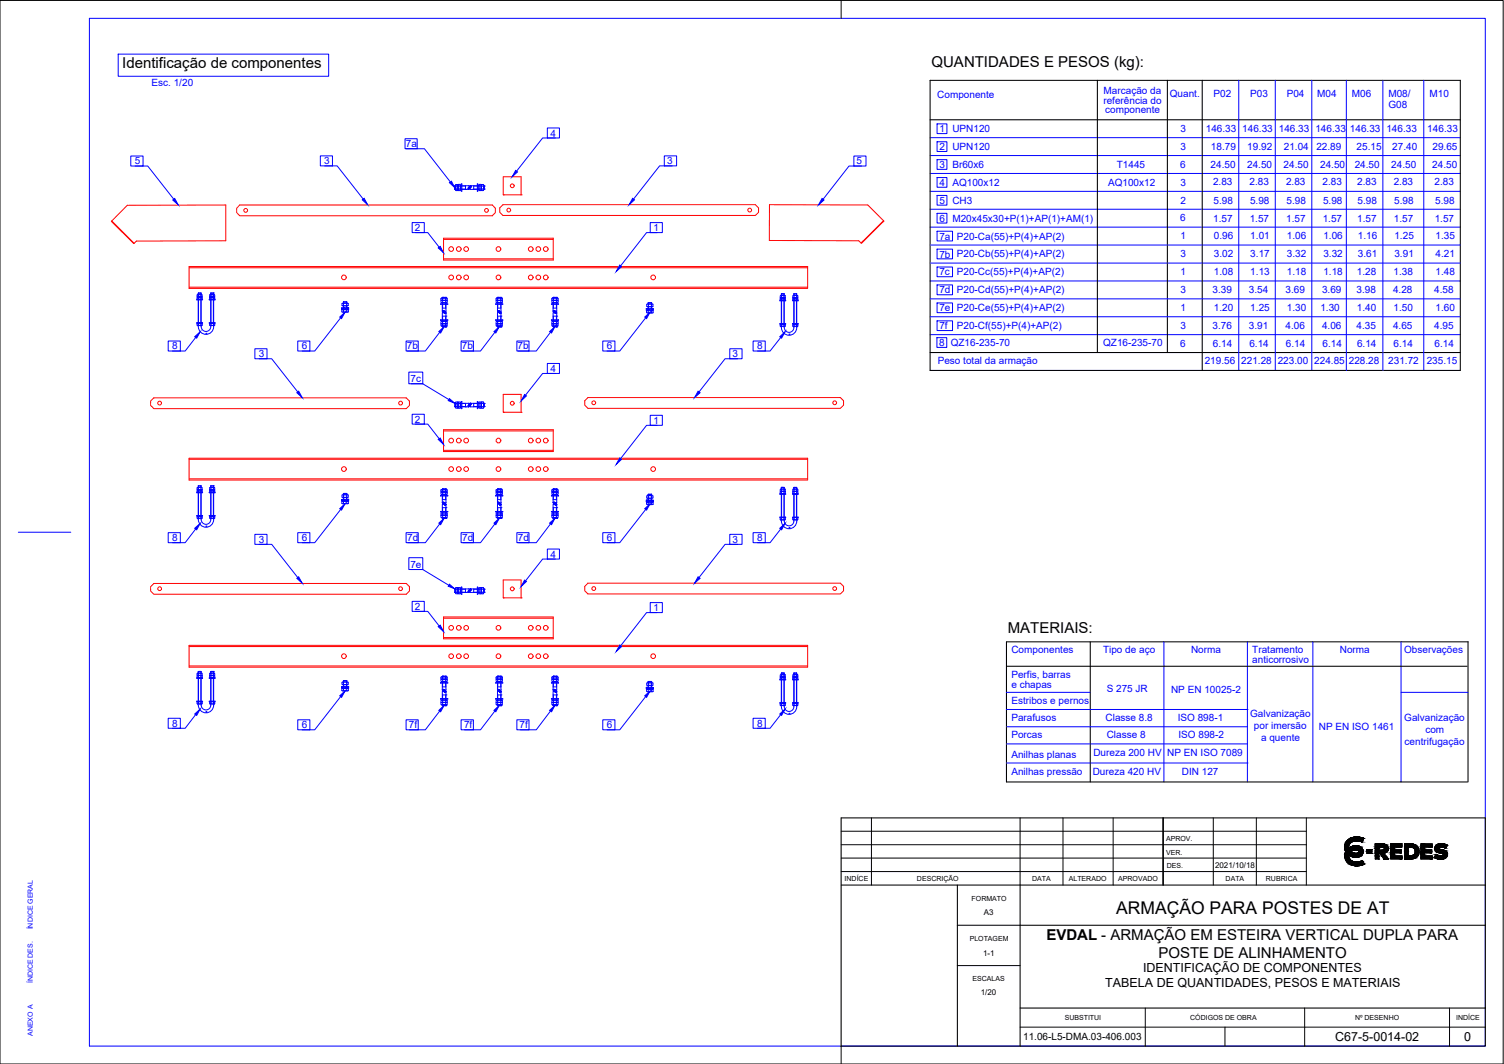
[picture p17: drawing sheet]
<svg xmlns="http://www.w3.org/2000/svg" width="420mm" height="297mm" viewBox="0 0 420 297" stroke-linecap="round" stroke-linejoin="round" font-family="sans-serif">
<defs><g id="words">
<text font-size="4.9" x="311.8" y="255">ARMAÇÃO PARA POSTES DE AT</text>
<g font-size="4.2">
<text x="34.2" y="19.1">Identificação de componentes</text>
<text x="260.2" y="18.8">QUANTIDADES E PESOS (kg):</text>
<text x="281.5" y="176.8">MATERIAIS:</text>
<text x="292.3" y="262.5">EVDAL - ARMAÇÃO EM ESTEIRA VERTICAL DUPLA PARA</text>
<text x="323.6" y="267.6">POSTE DE ALINHAMENTO</text>
</g>
<g font-size="3.5">
<text x="308.8" y="275.5">TABELA DE QUANTIDADES, PESOS E MATERIAIS</text>
<text x="319.3" y="271.3">IDENTIFICAÇÃO DE COMPONENTES</text>
<text x="373" y="290.6">C67-5-0014-02</text>
<text x="409" y="290.6">0</text>
</g>
<g font-size="2.8" fill="#00f">
<text x="42.3" y="24.1">Esc. 1/20</text>
<text x="261.8" y="27.3">Componente</text>
<text x="308.2" y="28.9">referência do</text>
<text x="308.3" y="26.2">Marcação da</text>
<text x="326.8" y="27.1">Quant.</text>
<text x="339" y="27.1">P02</text>
<text x="349.3" y="27.1">P03</text>
<text x="359.5" y="27.1">P04</text>
<text x="368" y="27.1">M04</text>
<text x="377.7" y="27.1">M06</text>
<text x="387.9" y="27.1">M08/</text>
<text x="399.3" y="27.1">M10</text>
<text x="308.7" y="31.6">componente</text>
<text x="387.9" y="30.2">G08</text>
<text x="113.4" y="41.1">7a</text>
<text x="153.8" y="38.1">4</text>
<text x="262.4" y="36.9">1</text>
<text x="262.4" y="41.9">2</text>
<text x="266.1" y="36.9">UPN120</text>
<text x="266.1" y="41.9">UPN120</text>
<text x="329.8" y="36.8">3</text>
<text x="329.8" y="41.8">3</text>
<text x="336.8" y="36.9">146.33</text>
<text x="338.3" y="41.9">18.79</text>
<text x="347" y="36.9">146.33</text>
<text x="348.4" y="41.9">19.92</text>
<text x="357.3" y="36.9">146.33</text>
<text x="358.6" y="41.9">21.04</text>
<text x="367.5" y="36.9">146.33</text>
<text x="367.7" y="41.9">22.89</text>
<text x="377.1" y="36.9">146.33</text>
<text x="379" y="41.9">25.15</text>
<text x="387.3" y="36.9">146.33</text>
<text x="389" y="41.8">27.40</text>
<text x="398.7" y="36.9">146.33</text>
<text x="400.2" y="41.9">29.65</text>
<text x="37.6" y="45.9">5</text>
<text x="90.6" y="45.9">3</text>
<text x="186.4" y="45.9">3</text>
<text x="239.3" y="45.9">5</text>
<text x="262.4" y="46.9">3</text>
<text x="266.1" y="46.9">Br60x6</text>
<text x="312" y="46.8">T1445</text>
<text x="329.6" y="46.8">6</text>
<text x="338.2" y="46.9">24.50</text>
<text x="348.4" y="46.9">24.50</text>
<text x="358.6" y="46.9">24.50</text>
<text x="368.8" y="46.9">24.50</text>
<text x="378.5" y="46.9">24.50</text>
<text x="388.7" y="46.9">24.50</text>
<text x="400.1" y="46.9">24.50</text>
<text x="262.4" y="51.9">4</text>
<text x="266.1" y="51.9">AQ100x12</text>
<text x="309.5" y="51.9">AQ100x12</text>
<text x="329.8" y="51.8">3</text>
<text x="338.9" y="51.8">2.83</text>
<text x="349.1" y="51.8">2.83</text>
<text x="359.3" y="51.8">2.83</text>
<text x="369.5" y="51.8">2.83</text>
<text x="379.1" y="51.8">2.83</text>
<text x="389.3" y="51.8">2.83</text>
<text x="400.8" y="51.8">2.83</text>
<text x="262.4" y="56.9">5</text>
<text x="266.1" y="56.9">CH3</text>
<text x="329.8" y="56.8">2</text>
<text x="339" y="57">5.98</text>
<text x="349.2" y="57">5.98</text>
<text x="359.4" y="57">5.98</text>
<text x="369.6" y="57">5.98</text>
<text x="379.3" y="57">5.98</text>
<text x="389.5" y="57">5.98</text>
<text x="400.9" y="57">5.98</text>
<text x="115.9" y="64.5">2</text>
<text x="182.5" y="64.5">1</text>
<text x="262.4" y="61.9">6</text>
<text x="266.1" y="61.9">M20x45x30+P(1)+AP(1)+AM(1)</text>
<text x="329.6" y="61.8">6</text>
<text x="338.9" y="62">1.57</text>
<text x="349.1" y="62">1.57</text>
<text x="359.3" y="62">1.57</text>
<text x="369.5" y="62">1.57</text>
<text x="379.2" y="62">1.57</text>
<text x="389.4" y="62">1.57</text>
<text x="400.8" y="62">1.57</text>
<text x="262.4" y="66.9">7a</text>
<text x="262.4" y="71.9">7b</text>
<text x="267.3" y="66.9">P20-Ca(55)+P(4)+AP(2)</text>
<text x="267.3" y="71.9">P20-Cb(55)+P(4)+AP(2)</text>
<text x="329.8" y="66.8">1</text>
<text x="329.8" y="71.8">3</text>
<text x="339.1" y="66.8">0.96</text>
<text x="339.1" y="71.8">3.02</text>
<text x="349.3" y="66.8">1.01</text>
<text x="349.3" y="71.8">3.17</text>
<text x="359.5" y="66.8">1.06</text>
<text x="359.5" y="71.8">3.32</text>
<text x="369.7" y="66.8">1.06</text>
<text x="369.7" y="71.8">3.32</text>
<text x="379.3" y="66.8">1.16</text>
<text x="379.3" y="71.8">3.61</text>
<text x="389.6" y="66.8">1.25</text>
<text x="389.6" y="71.8">3.91</text>
<text x="401" y="66.8">1.35</text>
<text x="401" y="71.8">4.21</text>
<text x="262.4" y="76.9">7c</text>
<text x="267.3" y="76.9">P20-Cc(55)+P(4)+AP(2)</text>
<text x="329.8" y="76.8">1</text>
<text x="339.1" y="76.8">1.08</text>
<text x="349.3" y="76.8">1.13</text>
<text x="359.5" y="76.8">1.18</text>
<text x="369.7" y="76.8">1.18</text>
<text x="379.1" y="76.8">1.28</text>
<text x="389.3" y="76.8">1.38</text>
<text x="401" y="76.8">1.48</text>
<text x="262.4" y="81.9">7d</text>
<text x="267.3" y="81.9">P20-Cd(55)+P(4)+AP(2)</text>
<text x="329.8" y="81.8">3</text>
<text x="338.7" y="81.7">3.39</text>
<text x="348.9" y="81.7">3.54</text>
<text x="359.1" y="81.7">3.69</text>
<text x="369.3" y="81.7">3.69</text>
<text x="379" y="81.7">3.98</text>
<text x="389.2" y="81.7">4.28</text>
<text x="400.6" y="81.7">4.58</text>
<text x="262.4" y="86.9">7e</text>
<text x="267.3" y="86.9">P20-Ce(55)+P(4)+AP(2)</text>
<text x="329.8" y="86.8">1</text>
<text x="339.1" y="86.8">1.20</text>
<text x="349.3" y="86.8">1.25</text>
<text x="359.5" y="86.8">1.30</text>
<text x="368.9" y="86.8">1.30</text>
<text x="379.1" y="86.8">1.40</text>
<text x="389.3" y="86.8">1.50</text>
<text x="401" y="86.8">1.60</text>
<text x="262.4" y="91.9">7f</text>
<text x="267.3" y="91.9">P20-Cf(55)+P(4)+AP(2)</text>
<text x="329.8" y="91.8">3</text>
<text x="338.7" y="91.7">3.76</text>
<text x="348.9" y="91.7">3.91</text>
<text x="359.1" y="91.7">4.06</text>
<text x="369.3" y="91.7">4.06</text>
<text x="379" y="91.7">4.35</text>
<text x="389.2" y="91.7">4.65</text>
<text x="400.6" y="91.7">4.95</text>
<text x="48.1" y="97.6">8</text>
<text x="72.3" y="99.7">3</text>
<text x="84.3" y="97.6">6</text>
<text x="113.7" y="97.6">7b</text>
<text x="129" y="97.6">7b</text>
<text x="144.6" y="97.6">7b</text>
<text x="169.5" y="97.6">6</text>
<text x="204.6" y="99.7">3</text>
<text x="211.5" y="97.6">8</text>
<text x="262" y="101.6">Peso total da armação</text>
<text x="262.3" y="96.6">8</text>
<text x="265.6" y="96.7">QZ16-235-70</text>
<text x="308.2" y="96.7">QZ16-235-70</text>
<text x="329.6" y="96.8">6</text>
<text x="336.5" y="101.8">219.56 221.28 223.00 224.85</text>
<text x="338.8" y="96.9">6.14</text>
<text x="349" y="96.9">6.14</text>
<text x="359.2" y="96.9">6.14</text>
<text x="369.4" y="96.9">6.14</text>
<text x="376.8" y="101.8">228.28</text>
<text x="379.1" y="96.9">6.14</text>
<text x="387.8" y="101.8">231.72</text>
<text x="389.3" y="96.9">6.14</text>
<text x="398.6" y="101.7">235.15</text>
<text x="400.8" y="96.9">6.14</text>
<text x="114.7" y="106.8">7c</text>
<text x="153.8" y="103.8">4</text>
<text x="115.9" y="118">2</text>
<text x="182.5" y="118.3">1</text>
<text x="48.1" y="151.1">8</text>
<text x="72.3" y="151.5">3</text>
<text x="84.3" y="151.1">6</text>
<text x="113.7" y="151.1">7d</text>
<text x="129.1" y="151.1">7d</text>
<text x="144.7" y="151.1">7d</text>
<text x="153.8" y="155.7">4</text>
<text x="169.5" y="151.1">6</text>
<text x="204.6" y="151.5">3</text>
<text x="211.5" y="151.1">8</text>
<text x="114.6" y="158.6">7e</text>
<text x="115.9" y="170.3">2</text>
<text x="182.5" y="170.6">1</text>
<text x="282.5" y="182.3">Componentes</text>
<text x="308.1" y="182.3">Tipo de aço</text>
<text x="332.7" y="182.3">Norma</text>
<text x="349.8" y="185.2">anticorrosivo</text>
<text x="349.8" y="182.3">Tratamento</text>
<text x="374.3" y="182.3">Norma</text>
<text x="392.3" y="182.3">Observações</text>
<text x="282.5" y="189.3">Perfis, barras</text>
<text x="282.5" y="192">e chapas</text>
<text x="282.5" y="196.6">Estribos e pernos</text>
<text x="309.2" y="193.2">S 275 JR</text>
<text x="327.2" y="193.4">NP EN 10025-2</text>
<text x="48.1" y="202.9">8</text>
<text x="84.3" y="203.4">6</text>
<text x="114.2" y="203.4">7f</text>
<text x="129.6" y="203.4">7f</text>
<text x="145.2" y="203.4">7f</text>
<text x="169.5" y="203.4">6</text>
<text x="211.5" y="202.9">8</text>
<text x="282.5" y="201.4">Parafusos</text>
<text x="308.9" y="201.4">Classe 8.8</text>
<text x="329" y="201.4">ISO 898-1</text>
<text x="349.2" y="200.3">Galvanização</text>
<text x="350.3" y="203.6">por imersão</text>
<text x="368.4" y="203.7">NP EN ISO 1461</text>
<text x="392.3" y="201.3">Galvanização</text>
<text x="282.5" y="206.1">Porcas</text>
<text x="309.2" y="206.1">Classe 8</text>
<text x="329.2" y="206.1">ISO 898-2</text>
<text x="352.3" y="206.9">a quente</text>
<text x="392.4" y="208.1">centrifugação</text>
<text x="398.2" y="204.7">com</text>
<text x="282.5" y="211.6">Anilhas planas</text>
<text x="305.4" y="211">Dureza 200 HV</text>
<text x="326.1" y="211">NP EN ISO 7089</text>
<text x="282.5" y="216.4">Anilhas pressão</text>
<text x="305.3" y="216.4">Dureza 420 HV</text>
<text x="330.2" y="216.4">DIN 127</text>
</g>
<text font-size="2.8" x="285.8" y="290.4">11.06-L5-DMA.03-406.003</text>
<g font-size="2.2">
<text x="339.4" y="242.3">2021/10/18</text>
<text x="274.9" y="255.5">A3</text>
<text x="274.6" y="266.8">1-1</text>
<text x="274" y="277.9">1/20</text>
</g>
<g font-size="2">
<text x="325.8" y="238.6">VER.</text>
<text x="325.8" y="234.9">APROV.</text>
<text x="256.2" y="245.8">DESCRIÇÃO</text>
<text x="288.4" y="245.9">DATA</text>
<text x="298.6" y="245.9">ALTERADO</text>
<text x="312.4" y="245.9">APROVADO</text>
<text x="326" y="242.4">DES.</text>
<text x="342.4" y="245.9">DATA</text>
<text x="353.7" y="245.9">RUBRICA</text>
<text x="236" y="246">INDÍCE</text>
<text x="271.4" y="251.4">FORMATO</text>
<text x="270.9" y="262.7">PLOTAGEM</text>
<text x="271.7" y="274">ESCALAS</text>
<text x="297.4" y="284.8">SUBSTITUI</text>
<text x="332.5" y="284.8">CÓDIGOS DE OBRA</text>
<text x="378.5" y="284.8">Nº DESENHO</text>
<text x="406.8" y="284.8">INDÍCE</text>
</g>
<g font-size="2" fill="#00f">
<text x="9.2" y="259.5" transform="rotate(-90 9.2 259.5)">ÍNDICE GERAL</text>
<text x="9.2" y="274.5" transform="rotate(-90 9.2 274.5)">ÍNDICE DES.</text>
<text x="9.2" y="289.2" transform="rotate(-90 9.2 289.2)">ANEXO A</text>
</g>
</g></defs>
<!-- layer: folha -->
<path d="M0 .1h419.9v296.9h-419.9zM235 .1v5M235 292v5" fill="none" stroke="#000" stroke-width=".28"/>
<path d="M25 5.1h389.9v286.9h-389.9zM5.1 148.6h14.7" fill="none" stroke="#00f" stroke-width=".28"/>
<!-- layer: Medio -->
<g fill="none" stroke="#f00" stroke-width=".28">
<path d="M35.6 57.3l27.5-.1v10l-25 .1-.7 .7-6.3-6.2zM66.1 58.4v.3M66.1 58.8v.3M66.1 59.2l.1 .3M66.2 58l-.1 .3M66.3 59.6l.2 .2M66.5 57.7l-.2 .2M66.6 59.9l.2 .1M66.8 57.4l-.2 .2M66.8 57.4l70.7-.2 .9 .9v1.2l-.9 .9-70.7-.1M140.5 57.1h70.5l.9 .9v1.3l-.9 .9h-70.5l-.9-.9v-1.3zM140.6 54.4h.1"/>
<path d="M140.6 49.4h5v5h-5zM145.6 54.4h.1M215 57.1l27.4 .1 4.5 4.5-6.2 6.2-.8-.7-25-.1zM31.2 61.7l6.3 6.2M52.8 74.8h172.8M123.9 66.5h30.7v6.1h-30.7zM123.9 72.3h30.7M123.9 66.8h30.7M246.8 61.6l-6.3 6.3M52.8 80.2h172.8M225.6 80.4v-6h-172.8v6.1h172.8M42.1 112.3v.2"/>
<path d="M42.1 112.6v.3M42.1 113l.1 .3M42.2 111.8l-.1 .3M42.3 113.4l.2 .2M42.5 111.5l-.2 .2M42.6 113.7l.2 .2M42.8 111.3l-.2 .2M42.8 111.2l70.7-.1 .9 .9v1.2l-.9 .9-70.7-.1M123.9 120h30.7v6.1h-30.7zM140.6 115.1h.1M140.6 110.1h5v5h-5zM145.6 115.1h.1"/>
<path d="M163.4 111.9l.8-.9h70.6l.9 .9v1.2l-.9 .9h-70.6l-.8-.9zM52.8 133.7h172.8M52.8 128.2h172.8M123.9 125.7h30.7M123.9 120.3h30.7M225.6 133.9v-6h-172.8v6.1h172.8M42.1 164.1v.2M42.1 164.5v.2M42.1 164.8l.1 .3M42.2 163.7l-.1 .2M42.3 165.2l.2 .2M42.5 163.4l-.2 .2"/>
<path d="M42.6 165.5l.2 .2M42.8 163.1l-.2 .2M42.8 163l70.7-.1 .9 .9v1.2l-.9 .9-70.7-.1M123.9 178h30.7M123.9 172.6h30.7M123.9 172.2h30.7v6.1h-30.7zM140.6 166.9h.1M140.6 161.9h5v5h-5zM145.6 166.9h.1M164.2 162.8h70.6l.9 .9v1.2l-.9 .9h-70.6l-.8-.9v-1.2zM52.8 185.9h172.8M52.8 180.5h172.8"/>
<path d="M225.6 186.2v-6h-172.8v6.1h172.8"/>
<circle cx="68.6" cy="58.7" r=".53"/>
<circle cx="135.9" cy="58.7" r=".53"/>
<circle cx="142.1" cy="58.6" r=".53"/>
<circle cx="143.1" cy="51.9" r=".53"/>
<circle cx="209.4" cy="58.6" r=".53"/>
<circle cx="96.1" cy="77.4" r=".66"/>
<circle cx="126" cy="77.4" r=".66"/>
<circle cx="126" cy="69.5" r=".66"/>
<circle cx="128.2" cy="77.4" r=".66"/>
<circle cx="128.2" cy="69.5" r=".66"/>
<circle cx="130.2" cy="69.5" r=".66"/>
<circle cx="130.2" cy="77.4" r=".66"/>
<circle cx="139.2" cy="69.5" r=".66"/>
<circle cx="139.2" cy="77.4" r=".66"/>
<circle cx="148.3" cy="77.4" r=".66"/>
<circle cx="148.3" cy="69.5" r=".66"/>
<circle cx="150.4" cy="69.5" r=".66"/>
<circle cx="150.4" cy="77.4" r=".66"/>
<circle cx="152.5" cy="69.5" r=".66"/>
<circle cx="152.5" cy="77.4" r=".66"/>
<circle cx="182.5" cy="77.4" r=".66"/>
<circle cx="44.6" cy="112.5" r=".53"/>
<circle cx="111.9" cy="112.5" r=".53"/>
<circle cx="143.1" cy="112.6" r=".53"/>
<circle cx="165.9" cy="112.5" r=".53"/>
<circle cx="233.2" cy="112.5" r=".53"/>
<circle cx="96.1" cy="131" r=".66"/>
<circle cx="126" cy="123" r=".66"/>
<circle cx="126" cy="131" r=".66"/>
<circle cx="128.2" cy="123" r=".66"/>
<circle cx="128.2" cy="131" r=".66"/>
<circle cx="130.2" cy="123" r=".66"/>
<circle cx="130.2" cy="131" r=".66"/>
<circle cx="139.2" cy="123" r=".66"/>
<circle cx="139.2" cy="131" r=".66"/>
<circle cx="148.3" cy="123" r=".66"/>
<circle cx="148.3" cy="131" r=".66"/>
<circle cx="150.4" cy="123" r=".66"/>
<circle cx="150.4" cy="131" r=".66"/>
<circle cx="152.5" cy="123" r=".66"/>
<circle cx="152.5" cy="131" r=".66"/>
<circle cx="182.5" cy="131" r=".66"/>
<circle cx="44.6" cy="164.4" r=".53"/>
<circle cx="111.9" cy="164.4" r=".53"/>
<circle cx="126" cy="175.3" r=".66"/>
<circle cx="128.2" cy="175.3" r=".66"/>
<circle cx="130.2" cy="175.3" r=".66"/>
<circle cx="139.2" cy="175.3" r=".66"/>
<circle cx="143.1" cy="164.4" r=".53"/>
<circle cx="148.3" cy="175.3" r=".66"/>
<circle cx="150.4" cy="175.3" r=".66"/>
<circle cx="152.5" cy="175.3" r=".66"/>
<circle cx="165.9" cy="164.3" r=".53"/>
<circle cx="233.2" cy="164.3" r=".53"/>
<circle cx="96.1" cy="183.2" r=".66"/>
<circle cx="126" cy="183.2" r=".66"/>
<circle cx="128.2" cy="183.2" r=".66"/>
<circle cx="130.2" cy="183.2" r=".66"/>
<circle cx="139.2" cy="183.2" r=".66"/>
<circle cx="148.3" cy="183.2" r=".66"/>
<circle cx="150.4" cy="183.2" r=".66"/>
<circle cx="152.5" cy="183.2" r=".66"/>
<circle cx="182.5" cy="183.2" r=".66"/>
</g>
<!-- layer: Fino -->
<g fill="none" stroke="#00f" stroke-width=".28">
<path d="M33 15.1h58.8v6.2h-58.8zM259.8 38.4h148.1M261.8 34.6h2.7v2.7h-2.7zM261.8 39.6h2.7v2.7h-2.7zM346.1 22.4v81M356.3 22.4v81M366.5 22.4v81M376.1 22.4v81M386.3 22.4v81M397.7 22.4v81M127 52.8h.1M127 52.4h.1"/>
<path d="M127 51.9h.1M127 51.9v.9M127 52.8l.1 .1M127 51.9h.9M127.1 51.9h-.1M127.1 51.9h.1M127.1 52.9h.1M127.1 51.9v1M127.1 51.9h.2M127.1 52.9h.2M127.3 51.6v1.5M127.3 53.1h.6"/>
<path d="M127.3 51.6h.6M127.3 51.6l.1 1.2M127.4 52.8l-.1 .3M127.9 52.8l.1 .3M127.9 51.6v1.5M127.9 51.9h.1M127.9 52.9h.1M127.9 53.1h.7M128 51.6l-.1 .3a.56 .56 0 0 1 0 .6 .56 .56 0 0 1-.6 .3h-.3M128 51.6v1.2h.5M128 51.5l.6 .1M128 51.5l-.1 .1"/>
<path d="M128 51.9h.5M128 52.8v.3M128.5 52.8l.1 .3M128.6 51.6l-.1 1.2h.4M128.6 51.6v1.5M128.6 51.9h.3M128.6 52.9h.3M128.9 51.3h.1v2.1h-.1zM129 51.9h1M129 52.8h1M129 51.9l2-.1 .1 .5M130 52.9h.1"/>
<path d="M130 51.9v1M130.8 52.5l.1 .3M130.8 52.8l.3-.2-.2 .3M130.9 52.8h.1M130.9 52.3h.1M130.9 52.4h.1M131 52.4l-.2 .2M131 52.3v.1M131 52.4l-.2 .3M131 52.4l-.2 .3 .3-.3M131 52.4h.1M131.1 52.5l-.3 .3"/>
<path d="M131.1 52.7l-.2 .2h-1.9M131.1 52.4v.1M131.1 52.7l-.1 .1M131.1 52.2l-.1 .1M131.1 52.7v.1M131.1 52.5v.2M131.3 52.5l.1 .3M131.3 52.2l.1 .1M131.4 51.9l-.1 .3M131.4 52.4l-.1 .1M131.4 51.9h-.1M131.4 52.4h-.1"/>
<path d="M131.4 51.9l-.1 .1M131.4 52.3h.1M131.4 52.8h.1M131.4 51.9h1.9M131.4 52.9h1.9M131.5 51.8v.1M131.5 52.3h-.1M131.5 51.8l-.1 .1M131.5 51.9l-.2 .3M131.5 51.9h.1M131.5 51.9l.1 .1M131.5 52.2v.1"/>
<path d="M131.6 52.2l-.1 .1M131.6 52l-.3 .3M131.6 52.1l-.2 .2M131.6 52l-.2 .3M131.6 52.2l-.2 .2M131.6 52.2l-.1 .2M131.6 52v.2M132.3 51.9h1M132.3 52.8h1M132.3 51.9v1M133.3 51.3l.2 2.1zM133.5 51.9h.3"/>
<path d="M133.5 52.9h.3M133.5 52.8h.3M133.9 51.9h.5M133.9 52.8l-.1 .3M134.4 51.5l-.6 .1v1.5h.6M134.4 51.5v.1M134.4 52.8v.3M134.4 51.9h.1M134.4 52.9h.1M134.4 51.6v.3a.61 .61 0 0 1-.3 .9 .74 .74 0 0 1-.3-1v-.2M134.4 51.6v1.5M134.4 51.6h.7v1.5h-.7"/>
<path d="M134.5 51.6v1.2h.5v-.9M134.5 51.9h.5M134.5 52.8v.3M135.1 52.8v.3M135.1 51.9h.2M135.1 51.9h.1M135.1 52.9h.1M135.1 52.8h.2M135.1 51.6v.3M135.2 51.9v1M135.2 51.9h.1M135.3 51.9l-.1 1"/>
<path d="M135.3 52.8h.1M135.3 52.4h.1M135.3 51.9h.1M259.8 43.4h148.1M259.8 48.4h148.1M259.8 53.4h148.1M259.8 58.4h148.1M261.8 44.6h2.7v2.7h-2.7zM261.8 49.6h2.7v2.7h-2.7zM261.8 54.6h2.7v2.7h-2.7zM261.8 59.6h2.7v2.7h-2.7zM259.8 63.4h148.1"/>
<path d="M259.8 78.4h148.1M259.8 68.4h148.1M259.8 73.4h148.1M261.8 64.6h4.3v2.7h-4.3zM261.8 79.5h4.3v2.8h-4.3zM261.8 69.5h4.3v2.8h-4.3zM261.8 74.5h4.3v2.8h-4.3zM55 90.1h1.6v.1h-1.6zM55 83.6h1.6v.1h-1.6zM55.2 82.3h1M55.2 90.2l.2 .1M55.2 82.9h1.2z"/>
<path d="M55.2 90.2v.7M55.2 82.9v.7M55.2 82.3v.6M55.2 90.2h1.1h-1.1M55.2 82.3h1.3v1.2l-1.3 .1M55.2 82.9h1.1h-1.1M55.4 90.9a2.18 2.18 0 0 0 2.1 2.4 2.18 2.18 0 0 0 2.2-2.4M55.4 81.9v1M55.4 83.7v6.4M55.4 83v.5M55.4 90.8l-.2 .1M55.4 83.5h-.2"/>
<path d="M55.5 81.8v.5M55.5 83.7v6.4M55.5 90.3v.5M55.5 81.8l-.1 .1M55.5 81.8h.6M55.5 90.8h.7M55.5 90.3h.7M55.8 90.9h.1M56.1 83l.1 .5h-.7M56.1 82.3v.6M56.1 81.8h.1M56.1 81.8v.5"/>
<path d="M56.1 83.7v6.4M56.1 90.3v.5M56.1 81.8l-.7 .1M56.1 90.8l.3 .1M56.1 83.5h.3M56.2 90.9v.3M56.3 90.2v.7h-1.1M56.4 82.3h-.3M56.4 90.2l-.3 .1M57.5 93.2h.1M57.5 93h.1M58.5 83.6h1.6v.1h-1.6z"/>
<path d="M58.5 90.1h1.6v.1h-1.6zM58.7 90.2l.3 .1M58.7 82.9h1.2zM58.7 90.2v.7h1.2v-.7M58.7 83.6v-1.3h1.3l-.1 1.3M58.7 82.9h1.2h-1.2M58.9 90.9a1.35 1.35 0 0 1-1.2 1.6 1.35 1.35 0 0 1-1.5-1.3M58.9 81.9v.4M58.9 83.7v6.4M58.9 81.9h.8M58.9 83v.5h.7M58.9 81.8v1.1"/>
<path d="M58.9 90.3v.5M58.9 81.8v.1M58.9 81.8l.8 .1M58.9 90.8h.7M58.9 90.3h.7M59 90.8l-.3 .1M59 83.5h-.3M59.3 90.9h.1M59.6 81.8h.1M59.6 81.8v1.1M59.6 83v.5M59.6 83.7v6.4"/>
<path d="M59.6 90.3v.5M59.7 90.8l.2 .1M59.7 83.5h.2M59.7 81.9v.4M59.7 83.7v6.4M59.9 90.2h-1.2h1.2M59.9 82.3h-1.2M59.9 90.2l-.2 .1M95.4 86.1l1-.3-1 .1v.2h.5M95.4 86.2h2v.2h-2zM95.5 87h1.9M95.5 87.1v-.6h1.8v.6"/>
<path d="M95.7 87.2h1.4M95.8 85.4h1.3M95.8 84.7h1.3M95.9 86.4h.1M95.9 84.3v.4M95.9 85.4v.5M95.9 86v.2M96 84.2v1.1M96 85.4v.5M96 86v.2M96 86.4v.7M96 84.2l.9 .1"/>
<path d="M96 85.3h-.4l-.1-.6h1.8v.6h-.4M96 85.3h.8M96.8 84.2v.5M96.8 85.4v.5M96.8 86.1v.1M96.8 86.4v.1M96.9 86.5v.6M96.9 85.4v.5h.5l-1 .2h1v-.2M96.9 84.3v1M96.9 86.1v.1M96.9 86.4h.1M123.1 84.8l2 .2z"/>
<path d="M123.1 89.3h2v.1h-2zM123.4 90.4h-.2v.6h.2M123.4 83.9h-.2l.2 .6M123.4 89.7l-.2 .1 .2 .6M123.4 83.9h1.4M123.4 84.5h1.4M123.4 91h1.4M123.4 90.4h1.4M123.4 89.7h1.4M123.4 83.2l1.1 .1M123.4 83.9h.3M123.4 90.3l.3 .1"/>
<path d="M123.6 91.2h.1M123.6 83.1h1M123.6 91.2h1M123.6 86h1M123.6 83.1v.1M123.6 84.5v.3M123.6 85v1.9M123.6 89.4v.3M123.6 90.3v.1M123.6 91v.2M123.6 91.2l.1 .1M123.6 86.9l.2 .1"/>
<path d="M123.6 88.3h1M123.6 86.8l.2 .2M123.7 83l.9 .1M123.7 83h.1M123.7 83.9v.5M123.7 90.4v.9M123.7 91.3h.1M123.7 91.3h.8M123.7 83v.2M123.7 83.3v.5M123.7 84.5v.3M123.7 85v1"/>
<path d="M123.7 88.3v1M123.7 89.4v.3M123.7 89.8v.5M123.7 83l-.1 .1M123.7 86.8l.2 .2M123.7 90.9h.8M123.7 90.3h.8M123.7 83.9h.8M123.7 90.4h.8v.9M123.7 90.3l-.3 .1M123.7 90.9l-.3 .1M123.7 86.8l.3 .1"/>
<path d="M123.7 86.8h-.1M123.7 86.7l.1 .3M123.9 86.7l.2 .1M123.9 86.7h-.1M124.1 86.9l-.1 .1M124.1 87.3h-.5v2M124.1 86.8h.1M124.1 83h.1M124.1 91.3h.1M124.1 87.4l.1 .1M124.1 87.4l.2 .1M124.1 87.3v.1"/>
<path d="M124.1 87.3l.3 .2M124.1 86.9l.1 .1M124.1 87.4l.3 .1M124.2 87.2l.3 .3M124.2 87.3h-.1M124.3 87h.2M124.3 87.2l.2 .3M124.4 87.2l.2 .2M124.5 87.5h-.1M124.5 83h.1M124.5 89.8v.5l.3 .1M124.5 91.3h.1"/>
<path d="M124.5 83v.2M124.5 83.3v.5M124.5 84.5v.3M124.5 85v1M124.5 88.3v1M124.5 89.4v.3M124.5 87.3h.1M124.5 87.2h-.4M124.5 87.4l-.1 .1M124.5 83.8h.3M124.5 84.5h.3M124.5 90.9l.3 .1"/>
<path d="M124.5 83.8h-1.1M124.5 84.4l-1.1 .1M124.6 86.9l-.2 .1M124.6 91.2l-.1 .1M124.6 88.3h.1M124.6 91.2h.1M124.6 83.1v.1M124.6 84.5v.3M124.6 85v1.9M124.6 87.4v1.9M124.6 89.4v.3M124.6 90.3v.1"/>
<path d="M124.6 91v.2M124.6 87.3v.1M124.6 86.8v.1M124.8 83.9v-.7h-1.4l-.2 .1 .2 .6M124.8 83.9v.6M124.8 89.7v.7M124.8 90.4v.6M124.8 83.2h-.3M124.8 83.9h-.3v.5M124.8 90.3l-.3 .1M138.5 89.3h2v.1h-2zM138.5 84.8l2 .2z"/>
<path d="M138.7 90.4v.6M138.7 83.9v.6M138.7 89.7v.7M138.7 89.7h1.5v.7M138.7 83.9h1.5M138.7 90.4h1.5M138.7 83.2h.3M138.7 83.9h.3v.5M138.7 89.7h1.5M138.7 90.3l.3 .1M139 91.2h.1M139 83.1v.1"/>
<path d="M139 84.5v.3M139 85v1.9M139 89.4v.3M139 90.3v.1M139 91v.2M139 83.1h.9M139 91.2h.9M139 86h.9M139 91.2l.1 .1M139 86.9l.1 .1M139 86.9l.3 .1M139 86.8l.3 .2"/>
<path d="M139 88.3h.9M139 86.8v.1M139 86.8h.1M139 89.8v.5l-.3 .1M139 83.3v.5M139 83.8h-.3M139 84.5h-.3M139 90.9l-.3 .1M139 86.8l.4 .1M139.1 86.8h-.1M139.1 83l.8 .1M139.1 83h.1"/>
<path d="M139.1 91.3h.1M139.1 83v.2M139.1 84.5v.3M139.1 85v1M139.1 88.3v1M139.1 89.4v.3M139.1 83l-.1 .1M139.1 91.3h.8M139.1 86.7l.3 .3M139.1 83.8h1.1M139.1 84.4l1.1 .1M139.1 90.9h.8"/>
<path d="M139.1 90.3h.8M139.1 83.3h.8M139.1 83.9h.8M139.1 87.2l-.1 .1v2M139.2 87.2l.3 .1M139.2 86.7l.2 .2M139.3 86.7l.2 .1zM139.3 87h.1M139.3 86.7h-.1M139.4 86.9l-.1 .1M139.5 86.9l-.1 .1M139.5 87.3h.1"/>
<path d="M139.5 86.8h.1M139.5 83h.1M139.5 91.3h.1M139.5 87.4l.1 .1M139.5 87.4l.2 .1M139.5 87.3l.2 .2M139.5 86.8v.1M139.5 87.3v.1M139.5 86.8l.1 .2M139.5 87.3l.3 .2M139.6 87.4l.1 .1M139.6 87.3h-.1"/>
<path d="M139.6 87.2l.3 .3M139.6 87.2h.3M139.6 87h.2M139.7 87.2l.2 .2M139.8 87.5h-.1M139.9 83h.1M139.9 83.9v.5M139.9 89.8v.5M139.9 90.4v.9M139.9 91.3h.1M139.9 83v.2M139.9 83.3v.5"/>
<path d="M139.9 84.5v.3M139.9 85v1M139.9 88.3v1M139.9 89.4v.3M139.9 87.3v2M139.9 87.4l-.1 .1M139.9 86.9l-.1 .1M139.9 90.9l.3 .1M139.9 90.4a.61 .61 0 0 0-.8 0 .61 .61 0 0 0 0 .9M139.9 91.2v.1M139.9 90.3h.3zM139.9 88.3h.1"/>
<path d="M139.9 91.2h.1M139.9 83.1v.1M139.9 85v1.9M139.9 91v.2M140 87.4l-.1 .1M140 86.9l-.1 .1M140 86.8v.1M140.2 83.9v-.7h-1.5v.7M140.2 83.9v.6h-1.5M140.2 90.4l.1 .6h-1.6M140.2 83.2h-.3M140.2 83.9h-.3"/>
<path d="M154 84.8l2 .2zM154 89.3h2v.1h-2zM154.3 90.4v.6M154.3 83.9v.6M154.3 89.7v.7M154.3 89.7h1.4l.2 .1-.2 .6M154.3 83.9h1.4M154.3 90.4h1.4M154.3 83.2h.3M154.3 83.9h.3v.5M154.3 89.7h1.5M154.3 90.3l.3 .1"/>
<path d="M154.5 91.2h.1M154.5 83.1h1M154.5 91.2h1M154.5 86h1M154.5 83.1v.1M154.5 84.5v.3M154.5 85v1.9M154.5 87.4v1.9M154.5 89.4v.3M154.5 90.3v.1M154.5 91v.2M154.5 91.2l.1 .1"/>
<path d="M154.5 86.9l.3 .1M154.5 88.3h1M154.6 86.8l.2 .2M154.6 86.8l.1 .2M154.6 86.8h.1M154.6 83l.9 .1M154.6 83h.1M154.6 91.3v-.6a.58 .58 0 0 1 .9-.3l-.1 .9M154.6 89.8v.5l-.3 .1M154.6 91.3h.1M154.6 91.3h.8M154.6 83v.2"/>
<path d="M154.6 83.3v.5M154.6 84.5v.3M154.6 85v1M154.6 88.3v1M154.6 89.4v.3M154.6 83l-.1 .1M154.6 86.8l.3 .2M154.6 84.4h.9M154.6 90.9h.9M154.6 90.3h.9M154.6 83.9h.9M154.6 83.8h-.3"/>
<path d="M154.6 84.5h-.3M154.6 90.9l-.3 .1M154.6 86.8l.4 .1M154.6 86.7l.3 .3M154.8 86.7l.2 .2M154.9 87h-.1M154.9 86.7h-.2M154.9 86.7l.1 .1zM155 83h.1M155 91.3h.1M155 87.4l.1 .1M155 87.4l.2 .1"/>
<path d="M155 86.9l-.1 .1M155 87.3h-.4M155 87.3h.1M155 86.8h.1M155.1 87.3l.3 .2M155.1 86.8l-.1 .1M155.1 87.3v.1M155.1 86.8l.1 .2M155.1 87.3h.1M155.1 87.4v.1M155.1 87.2l.3 .3M155.1 87.4l.2 .1"/>
<path d="M155.2 87h.2M155.4 87.2l.1 .2M155.4 83l.1 .3h-.9M155.4 83.3l.1 .5h-.9M155.4 83h.1M155.4 83.9v.5M155.4 89.8v.5M155.4 91.3h.1M155.4 84.5v.3M155.4 85v1M155.4 88.3v1M155.4 89.4v.3"/>
<path d="M155.5 87.3h.1M155.5 84.5h.3M155.5 87.2h-.4M155.5 87.4l-.2 .1M155.5 86.9l-.1 .1M155.5 87.4v.1M155.5 86.9v.1M155.5 83.8h.3M155.5 90.9l.3 .1M155.5 91.2l-.1 .1M155.5 83.1v.1h.3M155.5 90.3h.3z"/>
<path d="M155.5 88.3h.1M155.5 91.2h.1M155.5 84.5v.3M155.5 85v1.9M155.5 87.4v1.9M155.5 89.4v.3M155.5 91v.2M155.5 87.4l-.3-.2 .3 .3M155.5 87.3v.1M155.5 86.8v.1M155.7 83.9l.2-.1-.2-.6h-1.4v.7M155.7 83.9h.2l-.2 .6h-1.4"/>
<path d="M155.7 90.4h.2v.6h-1.6M155.8 83.9h-.3M180.5 86.5l2 .1zM180.6 87.3v-.6h1.8v.6M180.7 87.3h.4M180.7 85.5h.4M180.9 85.6h1.3M180.9 84.9h1.3M180.9 87.4h1.3M181.1 86.7h-.1M181.1 84.6v.3M181.1 85.6v.6"/>
<path d="M181.1 86.3v.2M181.1 86.1h-.6l1 .3-1-.3M181.1 86.7v.6h.9M181.1 84.9h-.4v.7M181.1 84.5v.4M181.1 86.4v.1M181.1 86.6v.1M181.2 85.5h1.2M182 84.5l-.9 .1M182 86.6v.7h.5M182 84.5v.4M182 85v.6"/>
<path d="M182 85.6v.5M182 86.3v.2M182 85h-.8l-.1 .6M182 84.9h.4v.7M182.1 86.3l.4-.1-.9-.1 .9 .2M182.1 84.6v.3M182.1 85.6v.5M182.1 86.3v.2M182.1 86.6v.1M182.1 86.6l.1 .1M217.9 90.3l1.6 .2zM217.9 83.8h1.6v.2h-1.6z"/>
<path d="M218.1 83.2v-.7h1.2l.1 1.2h-.4M218.1 83.2l-.1 .5h1M218.1 90.5h1.1h-1.1M218.1 90.4l.9 .1M218.1 83.1h1.2M218.1 82.5h1.2M218.3 82.1v.4M218.3 84v6.3M218.3 91.1v.4M218.3 82.1h.8M218.3 91.5a2.14 2.14 0 0 0 2.1 2.1 2.14 2.14 0 0 0 2.2-2.1M218.3 91l-.2 .1"/>
<path d="M218.3 82.1h.1M218.3 82h.1M218.3 82v.5M218.3 82.6v.5M218.3 83.2v.5M218.3 90.5v.6M218.4 91l.9 .1M218.7 91.1h.1M219 82l-.7 .1M219 82v.5M219 82.6v.5M219 83.2v.5"/>
<path d="M219 84v6.3M219 90.5v.6M219 82l.1 .1M219.1 82.1v.4M219.1 84v6.3M219.1 91.1v.4M219.1 91.5a1.33 1.33 0 0 0 1.3 1.3 1.33 1.33 0 0 0 1.4-1.3M219.2 90.5v.6h-1.2l.1-.6M219.3 83.2h-1.2h1.2M219.3 90.4l-.3 .1M219.3 83.2h-1.2M220.4 93.4h.1"/>
<path d="M220.4 93.3h.1M221.4 90.3l1.6 .2zM221.4 83.8h1.6v.2h-1.6zM221.6 83.2h.2M221.6 82.5l.2 .1M221.6 83.2v-.7h1.1v.7M221.6 83.2v.6M221.8 82.1v.4M221.8 84v6.3M221.8 91.1v.4M221.8 82.1h.8M221.8 91.1v-.6h.3h.4v.6"/>
<path d="M221.8 83.2v.5l.3 .1 .4-.1v-.5M221.8 82.6v.5M221.8 82h.1M221.8 82v.5M221.8 82v.1M221.8 82h.7M221.8 91h.7M221.8 83.1h.7M221.8 82.6h.7M221.8 91l-.2 .1M221.8 83.7l-.2 .1M221.8 90.5h-.3l.1 .6"/>
<path d="M221.8 83.1h-.2M222.2 91.1h.1M222.5 82v.5M222.5 84v6.3M222.5 82l.1 .1M222.5 83.2h-.7M222.5 82.6v.5M222.5 91l.3 .1M222.5 83.7l.3 .1M222.5 83.1h.3M222.6 82.1v.4M222.6 84v6.3"/>
<path d="M222.6 91.1v.4M222.7 90.5h-1.1h1.1M222.7 83.2h-1.1h1.1M222.7 90.5l.2 .6h-1.3M222.7 83.2v.6h-1.1M222.8 90.4l-.3 .1M222.8 83.2h-.3M222.8 82.5l-.3 .1M259.8 93.4h148.1M259.8 88.4h148.1M259.8 83.4h148.1M261.7 94.3h2.8v2.7h-2.8z"/>
<path d="M261.8 89.6h4.3v2.7h-4.3zM261.8 84.6h4.3v2.7h-4.3zM127 113.5h.1M127 113.1h.1M127 112.6h.1M127 112.6v.9M127 113.5l.1 .1M127 112.6h.9M127 113.5h.3M127.1 112.6h-.1M127.1 112.6h.1M127.1 113.6h.1"/>
<path d="M127.1 112.6v1M127.1 112.6h.2M127.3 113.8h.6M127.3 112.3v1.5M127.9 113.5l-.8 .1M127.9 112.3l-.6-.1v1.6M127.9 112.3h.7v1.5l-.1 .2-.6-.2M127.9 112.3v1.5M127.9 112.6h.1M127.9 113.6h.1M128 112.3v1.5M128 113.5h.5"/>
<path d="M128 112.6h.5M128.5 113.5l.1 .3M128.5 112.6v.9M128.6 112.3l-.1 .3M128.6 112.6h.3M128.6 113.6h.3M128.6 113.5h.3M128.9 112.1h.1v2h-.1zM129 112.6h1M129 113.5h1M129 112.6h2l.1 .3M129 113.6h1.9"/>
<path d="M130 113.6h.1M130 112.6v1M130.8 113.4l.1 .1M130.8 113.2v.2M130.8 113.1v.1M130.9 113.1l-.1 .1M130.9 113.5l.1 .1M130.9 113.1h.1M131 113.1h-.1M131 113.1l.1 .1M131 113.1l-.2 .3M131.1 113.2l-.3 .3"/>
<path d="M131.1 113.4l-.1 .2zM131.1 112.9l-.1 .1M131.1 113.3l-.3 .2M131.1 113.3l-.2 .3M131.1 113.2v.2M131.3 112.7v.1M131.3 113h.1M131.4 112.6l-.1 .1zM131.4 113.1v.4M131.4 113.5l.1 .1M131.4 112.6h1.9M131.4 113.6h1.9"/>
<path d="M131.5 112.6h.1M131.5 113.1h-.1M131.5 112.6h-.1M131.5 112.6l-.2 .2M131.5 112.6l-.1 .4M131.5 113v.1M131.5 112.6l.1 .1M131.5 113h.1M131.6 112.7l-.3 .3M131.6 112.8l-.2 .3M131.6 112.7l-.2 .3M131.6 112.7l-.2 .4"/>
<path d="M132.3 112.6v1M132.3 112.6h1M132.3 113.5h1M133.3 112.1l.2 2zM133.5 112.6h.3M133.5 113.6h.3M133.5 113.5h.3M133.8 112.3v1.5M133.9 113.5h1.1M133.9 112.6h.5M134.4 112.6l.1-.3v1.5M134.4 112.6v1.2"/>
<path d="M134.4 112.6h.1M134.4 112.3h-.6v1.5l.1 .2 .5-.2M134.4 112.3v1.5M134.4 112.3h.7v1.5h-.7M134.5 112.6h.5M135 112.6v.9M135.1 112.6h.2M135.1 113.6h.1M135.1 112.3v.3h.1M135.2 112.6v1M135.2 112.6h.1M135.3 113.5h-.2v.3"/>
<path d="M135.3 112.6l-.1 1M135.3 113.5h.1M135.3 113.1h.1M135.3 112.6h.1M55 137.4h1.6v.2h-1.6zM55.2 136.1l1 .1M55.2 137.4h1.2M55.2 136.7l1 .1M55.2 136.8v.6M55.2 136.1v.7M55.2 136.1l1.3 .1v1.2h-1.3M55.2 136.8h1.1h-1.1"/>
<path d="M55.4 135.7v.4M55.4 137.6v6.3M55.4 136.2v.5M55.4 136.8v.6M55.5 135.6v.5M55.5 137.6v6.3M55.5 135.6l-.1 .1M55.5 135.6h.6M56.1 136.2v.5M56.1 135.6h.1M56.1 135.6v.5M56.1 136.8v.6"/>
<path d="M56.1 137.6v6.3M56.1 135.6l-.7 .1M56.1 136.7h.3l-.3 .1M56.2 136.7h-1M56.4 136.1l-.3 .1M58.5 137.4h1.6v.2h-1.6zM58.7 136.1l.3 .1M58.7 137.4h1.2M58.7 137.4v-1.3l1.3 .1-.1 1.2M58.7 136.8h1.2h-1.2M58.9 135.7v.4M58.9 137.6v6.3"/>
<path d="M58.9 135.7h.8M58.9 135.6v.5M58.9 136.2v.5M58.9 136.8v.6M58.9 135.6v.1M58.9 135.6l.8 .1M58.9 136.7h1l-1 .1M59 136.7h-.3l.3 .1M59.6 135.7h.1M59.6 135.6h.1M59.6 135.6v.5M59.6 136.2v.5"/>
<path d="M59.6 136.8v.6M59.6 137.6v6.3M59.7 135.7v.4M59.7 137.6v6.3M59.9 136.1l-1 .1M95.4 139.6l1-.2h-1l.5 .2v.1M95.4 139.7l2 .2zM95.8 138.9h1.3M95.8 138.1h1.3M95.9 139.9h.1M95.9 137.8v.3M95.9 138.9v.5"/>
<path d="M96 137.7v.4M96 138.2v.6M96 138.9v.5M96 139.5v.2M96 139.9v.6M96 137.7l.9 .1M96 138.2h-.5l.1 .6h.4M96 138.2h.8M96 138.8h.8M96.8 137.7v.4M96.8 138.9v.5M96.8 139.6v.1"/>
<path d="M96.8 139.9v.1M96.9 138.2v.6M96.9 140v.5M96.9 138.2h.4v.6h-.4M96.9 139.4h.5l-1 .2 1-.2M96.9 137.8v.3M96.9 138.9v.5M96.9 139.6v.1M96.9 139.9h.1M123.1 138.3h2v.2h-2zM123.4 137.4h1.4M123.4 136.7h.3"/>
<path d="M123.4 137.3l.3 .1M123.6 136.6h1M123.6 136.6v.1M123.6 137.4h.1M123.6 138v.3M123.6 138.5v1.9l.1 .1M123.6 139.5h1M123.7 136.5l.9 .1M123.7 136.5h.1M123.7 137.4v.6M123.7 136.5v.8M123.7 138v.3"/>
<path d="M123.7 138.5v1M123.7 136.5l-.1 .1M123.7 137.3h.8M123.7 136.8h.8M123.7 137.4h.8v.6M123.7 137.3h-.3M124.1 136.5h.1M124.5 136.5v.8h.3M124.5 136.5h.1M124.5 138v.3M124.5 138.5v1M124.5 137.9l.3 .1"/>
<path d="M124.5 137.9l-1.1 .1M124.6 136.6v.1M124.6 137.4h.1M124.6 138v.3M124.6 138.5v1.9M124.8 137.4l.1-.6-1.5-.1-.2 .1v.5l.2 .1M124.8 137.4v.6h-1.4h-.2l.2-.6M124.8 136.7h-.3M124.8 137.3l-.3 .1M138.5 138.3h2v.2h-2zM138.7 137.4h1.5M138.7 136.7h.3"/>
<path d="M138.7 137.3l.3 .1M139 136.6v.1M139 137.4h.1M139 138v.3M139 138.5v1.9M139 136.6h.9M139 139.5h.9M139 137.9l-.3 .1M139.1 136.5l-.1 .8h-.3M139.1 136.5l.8 .1M139.1 136.5h.1M139.1 138v.3"/>
<path d="M139.1 138.5v1M139.1 136.5l-.1 .1M139.1 137.3h.8M139.1 137.9l1.1 .1M139.1 136.8h.8M139.5 136.5h.1M139.9 136.5h.1M139.9 137.4v.6M139.9 136.5v.8M139.9 138v.3M139.9 138.5v1M139.9 137.3h.3"/>
<path d="M139.9 137.4h-.8l-.1 .6M139.9 136.6v.1h.3M139.9 137.4h.1M139.9 138.5v1.9M140.2 137.4l.1-.6-1.6-.1v.7M140.2 137.4v.6h-1.5v-.6M140.2 137.3l-.3 .1M154 138.3h2v.2h-2zM154.3 137.4h1.4M154.3 136.7h.3M154.3 137.3l.3 .1M154.5 136.6h1"/>
<path d="M154.5 136.6v.1M154.5 137.4h.1M154.5 138v.3M154.5 138.5v1.9l.2 .1M154.5 139.5h1M154.6 136.5v.8h-.3M154.6 136.5l.9 .1M154.6 136.5h.1M154.6 138v-.3a.6 .6 0 0 1 .9-.3l-.1 .6M154.6 138v.3M154.6 138.5v1M154.6 136.5l-.1 .1"/>
<path d="M154.6 137.3h.9M154.6 137.9h.9M154.6 136.8h.9M154.6 137.9l-.3 .1M155 136.5h.1M155.4 136.5h.1M155.4 136.5v.8M155.4 138v.3M155.4 138.5v1M155.5 137.9l.3 .1M155.5 137.3h.3M155.5 136.6v.1h.3"/>
<path d="M155.5 137.4h.1M155.5 138v.3M155.5 138.5v1.9M155.7 137.4l.2-.1v-.5l-1.6-.1v.7M155.7 137.4h.2l-.2 .6h-1.4v-.6M155.8 137.3l-.3 .1M180.5 139.9h2v.2h-2zM180.7 138.5v.6M180.7 139h.4M180.9 139.1h1.3M180.9 138.4h1.3M181.1 138v.4"/>
<path d="M181.1 139.1v.5M181.1 139.8v.1M181.1 139.6h-.6l1 .3-1-.1v-.2M181.1 138.5h-.4M181.1 138.5v1.2M181.2 138.4l1.2 .1M181.2 139h.8M182 138h-.9M182 138v.4M182 138.5v1.1M182 139.8v.1M182.1 139.8h.4v-.2h-.9l.9 .2"/>
<path d="M182.1 138v.4M182.1 139.1v.5M182.1 139.8v.1M182.4 138.5v.5h-.4M217.9 137.8h1.6v.2h-1.6zM218.1 137.2v.6M218.1 137.2l.9 .1M218.1 136.5h1.2M218.3 136.1v.5M218.3 138v6.3M218.3 136.1h.8M218.3 136.1h.1"/>
<path d="M218.3 136.1v1M218.3 137.2v.6M219 136.1h-.7M219 136.1v1M219 137.2v.6M219 138v6.3M219 136.1h.1M219 137.8h.3M219 137.1l.3 .1M219 137.8h-.9M219 137.1l-.9 .1M219.1 136.1v.5"/>
<path d="M219.1 138v6.3M219.3 136.6h-1.3l.1 .6M219.3 137.2h-1.2h1.2M219.3 136.6v1.2M219.3 137.2h-.3M221.4 137.8h1.6v.2h-1.6zM221.6 137.2h.2M221.6 136.5l.2 .1M221.6 136.6v.6M221.6 137.2v.6h1.3l-.2-.6M221.6 136.6h1.3l-.2 .6M221.8 136.1v.5"/>
<path d="M221.8 138v6.3M221.8 136.1h.8M221.8 136.1h.1M221.8 136.1h.7M221.8 137.3l.7-.1v.6h-.7zM221.8 137.8h-.2M221.8 137.1l-.2 .1M222.5 136.1v1h-.7v-.2a.43 .43 0 0 1 .3-.4 .43 .43 0 0 1 .4 .1M222.5 138v6.3M222.5 136.1h.1M222.5 137.8h.3M222.5 137.1l.3 .1h-.3"/>
<path d="M222.6 136.1v.5M222.6 138v6.3M222.7 137.2h-1.1h1.1M222.8 136.5l-.3 .1M55 143.9l1.6 .2zM55.2 144l.2 .1M55.2 144.1l-.1 .5 1.2 .1v-.6M55.2 144.1h1.1h-1.1M55.4 144.7a2.18 2.18 0 0 0 2.1 2.5 2.18 2.18 0 0 0 2.2-2.5M55.4 144.6l-.2 .1M55.5 144.6v-.5h.7v1M55.5 144.6l.9 .1"/>
<path d="M55.8 144.7h.1M56.4 144l-.3 .1M57.5 147h.1M57.5 146.8h.1M58.5 143.9l1.6 .2zM58.7 144l.3 .1M58.7 144.1v.6l1.3-.1-.1-.5M58.9 144.7a1.35 1.35 0 0 1-1.1 1.7 1.35 1.35 0 0 1-1.6-1.4M58.9 144.6v-.5h.3h.4v.5M58.9 144.6h.7M59 144.6l-.3 .1M59.3 144.7h.1"/>
<path d="M59.7 144.6l.2 .1M59.9 144.1h-1.2h1.2M59.9 144l-.2 .1M95.7 140.6h1.4M96 140.5h.9M97.3 140.5v-.5h-1.8v.5h.5M97.4 140.5h-.5M123.1 142.8l2 .1zM123.4 143.8l-.2 .1 .2 .6M123.4 143.2l-.2 .1v.5h.2M123.4 144.5h1.4M123.4 143.8h1.4"/>
<path d="M123.4 143.2h1.4M123.6 144.7h.1M123.6 144.7h1M123.6 142.9v.3M123.6 144.5v.2M123.6 140.3l.2 .2M123.6 141.7h1M123.6 140.3l.3 .2M123.7 143.9v.5M123.7 144.7h.1M123.7 141.7v1.1M123.7 142.9v.3"/>
<path d="M123.7 143.3v.5M123.7 144.5v.2M123.7 140.2l.3 .2M123.7 140.2l-.1 .1M123.7 140.2l.3 .3M123.8 140.7l-.2 .2v1.9M123.9 140.2l.2 .1M123.9 140.7h-.1M124 140.7l.1 .1M124 140.2h.1M124 140.2l.1 .1M124.1 140.5h-.3"/>
<path d="M124.1 144.7h.1M124.1 140.3l-.3-.1 .2 .3M124.1 140.9l.1 .1M124.1 140.8l.2 .2M124.1 140.9h.1M124.1 140.9l.3 .1M124.1 140.3h.1M124.1 140.7l.4 .2M124.2 140.8l.2 .2M124.2 140.7l-.1 .1M124.2 140.7l.3 .3M124.3 140.7h.2"/>
<path d="M124.3 141h.1M124.3 140.7l.3 .2M124.4 140.7l.2 .1M124.4 140.7l.2 .2M124.5 143.3v.5M124.5 143.9v.5M124.5 144.7h.1M124.5 141.7v1.1M124.5 142.9v.3M124.5 144.5v.2M124.5 140.9h-.1M124.5 143.8h.3"/>
<path d="M124.5 144.4l.3 .1M124.5 144.4l-1.1 .1M124.5 143.8h-1.1M124.6 140.9h-.1M124.6 140.4h-.5M124.6 144.7h-.1M124.6 141.7h.1M124.6 144.7h.1M124.6 140.9v1.9M124.6 142.9v.3M124.6 144.5v.2M124.6 140.9h.1"/>
<path d="M124.6 140.3v.1M124.8 143.2v.6M124.8 143.8v.7M138.5 142.8l2 .1zM138.7 143.8v.7M138.7 143.2v.6M138.7 143.2h1.5v.6M138.7 143.8h1.5M138.7 143.2h1.5M139 144.7h.1M139 142.9v.3M139 144.5v.2"/>
<path d="M139 144.7h.9M139 140.4l.1 .1M139 140.3l.2 .2M139 140.3l.3 .2M139 141.7h.9M139 140.3v.1M139 140.3h.1M139 143.9v.5M139 143.3v.5M139 143.8h-.3M139 144.4l-.3 .1M139.1 140.2l-.1 .1"/>
<path d="M139.1 144.7h.1M139.1 141.7v1.1M139.1 142.9v.3M139.1 144.5v.2M139.1 140.2l.3 .3-.4-.2M139.1 144.4l1.1 .1M139.1 143.8h1.1M139.1 140.2l.3 .3M139.1 140.7l-.1 .2v1.9M139.1 140.2h-.1M139.2 140.5h.1M139.2 140.2l.2 .2-.2-.2"/>
<path d="M139.3 140.2h-.1M139.3 140.2l.1 .1M139.3 140.7l.2 .1M139.3 140.2l.2 .1M139.3 140.7h-.1M139.4 140.5h-.1M139.5 140.8v.1M139.5 140.3h.1M139.5 144.7h.1M139.5 140.9l.1 .1M139.5 140.8l.2 .2M139.5 140.3l-.1 .1"/>
<path d="M139.5 140.9h.1M139.5 140.3l.4 .2M139.6 140.7l-.1 .1M139.6 140.8l.4 .1M139.6 140.7h.2M139.6 141h.1M139.6 140.7h.1M139.7 140.7l.2 .2M139.9 143.3v.5M139.9 143.9v.5M139.9 144.7h.1M139.9 141.7v1.1"/>
<path d="M139.9 142.9v.3M139.9 144.5v.2M139.9 140.7l.1 .2M139.9 140.7v.1M139.9 140.9h-.1M139.9 141.7h.1M139.9 140.9v1.9M140 140.4h-.1M140 140.3v.1M140.2 143.8v.7h-1.5M154 142.8l2 .1zM154.3 143.8v.7"/>
<path d="M154.3 143.2v.6M154.3 143.2h1.4l.2 .1v.5h-.2M154.3 143.8h1.4M154.3 143.8l1.2 .1M154.3 143.2h1.5M154.5 144.7h.1M154.5 144.7h1M154.5 140.9v1.9M154.5 142.9v.3M154.5 144.5v.2M154.5 140.3l.3 .2M154.5 141.7h1"/>
<path d="M154.6 140.3l.2 .2M154.6 140.3h.1M154.6 143.9v.5M154.6 144.7h.1M154.6 141.7v1.1M154.6 142.9v.3M154.6 143.3v.5M154.6 144.5v.2M154.6 143.8h-.3M154.6 144.4l-.3 .1M154.6 140.2v.1M154.6 140.2l.3 .3-.3-.2"/>
<path d="M154.7 140.7l-.1 .2M154.8 140.2l.2 .2-.4-.2M154.9 140.7h-.2M154.9 140.7l.1 .1M154.9 140.2l.1 .1M155 140.5h-.2M155 144.7h.1M155 140.3l-.3-.1 .3 .3M155 140.9l.1 .1M155 140.8l.2 .2M155 140.8l.1 .1M155 140.3h.1"/>
<path d="M155.1 140.8l.3 .2M155.1 140.3l-.1 .1M155.1 140.9h.1M155.1 140.3l.4 .2M155.1 140.7v.2M155.1 140.7l.4 .2M155.2 140.7h.2M155.2 141h.1M155.2 140.7h-.1M155.2 140.7l.2 .2M155.4 140.7l.1 .1M155.4 141h-.1"/>
<path d="M155.4 140.7h.1M155.4 143.9l.1 .5h-.9M155.4 143.3l.1 .5h-.9M155.4 144.7h.1M155.4 141.7v1.1M155.4 142.9v.3M155.4 144.5v.2M155.5 140.7v.2M155.5 140.4h.1M155.5 143.8h.3M155.5 144.4l.3 .1M155.5 144.7h-.1"/>
<path d="M155.5 141.7h.1M155.5 144.7h.1M155.5 140.9v1.9M155.5 142.9v.3M155.5 144.5v.2M155.5 140.9h.1M155.5 140.3v.1M155.7 143.8l.2 .1-.2 .6h-1.4M155.8 143.8l-.3 .1M180.6 140.8v-.6h1.8v.6M180.7 140.8h.4M180.9 140.9h1.3"/>
<path d="M181.1 140.1l-.1 .1M181.1 140.2v.6h.9M181.1 140.1v.1M182 140.1v.7M182.1 140.1v.1M182.1 140.1l.1 .1M182.5 140.7l-.5 .1M217.9 144.3l1.6 .2zM218.1 144.5h1.1h-1.1M218.1 144.5h.9M218.3 145.2v.3M218.3 144.6v.4l-.2 .1"/>
<path d="M218.4 145h.6M218.7 145.2h.1M219 144.6v.5M219 145l.3 .1M219.1 145.2a1.38 1.38 0 0 0 1.3 1.6 1.38 1.38 0 0 0 1.4-1.6M219.2 144.5v.7h-1.1v-.7M219.3 144.5h-.3M220.4 147.4h.1M220.4 147.3h.1M221.4 144.3l1.6 .2zM221.8 144.5h.7v.5l-.7 .1zM221.8 145l-.2 .1"/>
<path d="M221.8 144.5l-.3 .1 .1 .6M222.2 145.2h.1M222.5 145l.3 .1M222.6 145.2a2.15 2.15 0 0 1-2 2.4 2.15 2.15 0 0 1-2.3-2.1M222.7 144.5h-1.1h1.1M222.7 144.5v.7h-1.1M222.8 144.5h-.3M127 165.3h.1M127 164.9h.1M127 164.5h.1M127 164.5v.8M127 165.3l.1 .1"/>
<path d="M127 164.5h.6a.55 .55 0 0 1 .3 .8M127 165.3h.9M127.1 164.4l-.1 .1M127.1 164.4h.1M127.1 165.4h.1M127.1 164.4v1M127.1 164.4h.2M127.1 165.4h.2M127.3 165.6h.6M127.3 164.1l.1 .3M127.4 164.5l-.1 1.1M127.9 165.3l.1 .3"/>
<path d="M127.9 164.2l-.6-.2v1.6M127.9 164.2h.7v1.4M127.9 164.2v1.4M127.9 164.4h.1M127.9 165.4h.1M127.9 165.6h.7M128 164.1l-.1 .3M128 164.1v.3M128 165.3h.5M128 165.3v.3M128.5 164.5h-.5v.8M128.5 165.3l.1 .3"/>
<path d="M128.6 164.1l-.1 .3h.4M128.6 165.4h.3M128.6 165.3h.3M128.9 164.5h-.4v.8M128.9 163.9h.1v2h-.1zM129 164.5h1M129 165.3h1M129 164.4h1.9M129 165.4h1.9M130 165.4h.1M130 164.4v1M130.8 165v.2"/>
<path d="M130.9 165.3v.1M130.9 165.4h.1M130.9 164.9l-.1 .1M131 164.4h.1M131 164.9l-.2 .1M131 164.9h.1M131 164.9l-.2 .3M131 165l-.2 .3M131 164.9l.1 .1M131.1 165l-.3 .3M131.1 164.4l-.1 .5M131.1 165.2l-.1 .2"/>
<path d="M131.1 165.1l-.3 .3M131.1 165.2l-.2 .2M131.1 165v.2M131.3 164.6v.1M131.3 164.7l.1 .1M131.3 165.2l.1 .2M131.3 164.5v.1M131.3 164.8l.1 .1M131.4 164.4l-.1 .1M131.4 164.4h-.1M131.4 164.9l-.1 .3M131.4 164.9h.1"/>
<path d="M131.4 165.4h.1M131.4 165.4h1.9M131.5 164.9h-.1M131.5 164.4l-.2 .3M131.5 164.4l-.2 .2M131.5 164.4l-.2 .4M131.5 164.4h1.8M131.5 164.9h.1M131.5 164.4l.1 .1M131.5 164.8v.1M131.6 164.5l-.3 .3M131.6 164.5l-.2 .3"/>
<path d="M131.6 164.6l-.2 .3M131.6 164.7l-.2 .2M131.6 164.8l-.1 .1M131.6 164.5l-.1 .3M132.3 164.4v1M132.3 164.5h1M132.3 165.3h1M133.3 163.9l.2 2zM133.5 164.5h.3M133.5 164.4h.3M133.5 165.4h.3M133.5 165.3h.3"/>
<path d="M133.8 164.1l.1 .3M133.9 165.3h.5M133.9 165.3a.57 .57 0 0 1 .2-.8 .58 .58 0 0 1 .3 .8M133.9 165.3l-.1 .3M134.4 165.3v.3M134.4 165.4h.1M134.4 164.2h-.6v1.4h.6M134.4 164.4l.1-.3v.3M134.4 164.2v1.4M134.4 164.2h.7v1.4h-.7M134.5 164.5h.5v.8h-.5zM134.5 165.3v.3"/>
<path d="M135.1 164.5h.2M135.1 165.4h.1M135.1 164.1v.3h.1M135.2 164.4v1M135.2 164.4l.1 .1M135.3 165.3h-.2v.3M135.3 164.5l-.1 .9M135.3 165.3h.1M135.3 164.9h.1M135.3 164.5h.1M325.1 179.2v39.1M348.5 179.2v39.1"/>
<path d="M366.8 179.2v39.1M391.4 179.2v39.1M55 195.7l1.6 .2zM55 189.2h1.6v.2h-1.6zM55.2 187.9l.2 .1M55.2 189.2h1.2M55.2 195.9h1.2M55.2 188.6h1M55.2 195.9v.6h1.1v-.6M55.2 188.6v.6M55.2 188v.6M55.2 195.9h1.1h-1.1"/>
<path d="M55.2 188h1.3v1.2h-1.3M55.2 188.6h1.1h-1.1M55.4 196.5a2.18 2.18 0 0 0 2.1 2.5 2.18 2.18 0 0 0 2.2-2.5M55.4 187.5v1M55.4 189.4v6.3M55.4 188.6v.6M55.4 196.4l-.2 .1M55.5 187.4v.6h.7l-.1-.6M55.5 189.4v6.3M55.5 196v.5M55.5 187.4l-.1 .1M55.5 187.4h.6"/>
<path d="M55.5 196.4h.7M55.8 196.5h.1M56.1 187.4h.1M56.1 188.6v.6M56.1 189.4v6.3M56.1 196v.5M56.1 187.4l-.7 .1M56.1 196.4l.3 .1M56.1 188.5l.3 .1h-.3M56.2 188.5l-1 .1M56.2 196.5v.4M56.4 187.9l-.3 .1v.5"/>
<path d="M57.5 198.8h.1M57.5 198.7h.1M58.5 189.2h1.6v.2h-1.6zM58.5 195.7l1.6 .2zM58.7 187.9l.3 .1M58.7 189.2h1.2M58.7 195.9h1.2M58.7 195.9v.6h1.2v-.6M58.7 189.2v-1.2h1.3l-.1 1.2M58.7 188.6h1.2h-1.2M58.9 196.5a1.35 1.35 0 0 1-1.2 1.7 1.35 1.35 0 0 1-1.5-1.3M58.9 187.5v.5"/>
<path d="M58.9 189.4v6.3M58.9 187.5h.8M58.9 187.4v1.1M58.9 188.6v.6M58.9 196v.5M58.9 187.4v.1M58.9 187.4l.8 .1M58.9 196.4h.7M58.9 188.5l1 .1h-1M58.9 188h.7M59 196.4l-.3 .1M59 188.5l-.3 .1h.3"/>
<path d="M59.3 196.5h.1M59.6 187.5h.1M59.6 187.4h.1M59.6 187.4v1.1M59.6 188.6v.6M59.6 189.4v6.3M59.6 196v.5M59.7 196.4l.2 .1M59.7 187.5v.5M59.7 189.4v6.3M59.9 195.9h-1.2h1.2M59.9 187.9l-.2 .1"/>
<path d="M95.4 191.8l1-.2-1 .1v.1h.5M95.4 192h2v.1h-2zM95.5 192.8h1.9M95.5 192.8v-.6h1.8v.6M95.5 190.5l.1 .5h.4M95.7 192.9h1.4M95.8 191.1h1.3M95.8 190.4h1.3M95.9 192.1v.1M95.9 190.1v.3M95.9 191.1v.5M95.9 191.8v.2"/>
<path d="M96 190v.4M96 190.5v.5M96 191.1v.5M96 191.8v.2M96 192.1v.7M96 190l.9 .1M96 191h.8M96.8 190v.4M96.8 191.1v.6M96.8 191.8v.2M96.8 192.1v.1M96.9 190.5v.5"/>
<path d="M96.9 192.2v.6M96.9 191.1v.5h.5l-1 .3 1-.1v-.2M96.9 190.1v.3M96.9 191.8v.2M96.9 192.1l.1 .1M97.3 190.5v.5h-.4M97.3 190.5h-1.7M123.1 190.6l2 .1zM123.1 195h2v.2h-2zM123.4 196.1l-.2 .1v.5l.2 .1M123.4 189l-.2 .1 .2 .5M123.4 189.6l-.2 .1 .2 .6"/>
<path d="M123.4 195.5h-.2l.2 .6M123.4 189.6h1.4M123.4 189h1.4M123.4 190.3h1.4M123.4 196.8h1.4M123.4 196.1h1.4M123.4 195.5h1.4M123.4 189h1.1M123.4 189.6l1.1 .1M123.4 196.7h1.4M123.4 195.5h1.1M123.4 196.1h.3"/>
<path d="M123.6 196.9h.1M123.6 196.9h1M123.6 188.8v.2M123.6 190.3v.3M123.6 190.7v1.9M123.6 195.2v.3M123.6 196.8v.1M123.6 188.8h1M123.6 191.8h1M123.6 196.9l.1 .1M123.6 192.6l.2 .2M123.6 194h1"/>
<path d="M123.6 192.5l.2 .2M123.7 188.8h.9M123.7 188.8h.1M123.7 189.7v.5M123.7 196.2v.8M123.7 197h.1M123.7 188.8v.2M123.7 189.1v.5M123.7 190.3v.3M123.7 190.7v1.1M123.7 194v1M123.7 195.2v.8"/>
<path d="M123.7 197h.8M123.7 188.8h-.1M123.7 192.5l.2 .3M123.7 196.2h.8v.8M123.7 192.5l-.1 .1M123.7 192.5l.1 .3M123.7 192.5l.3 .2M123.8 192.5h-.1M123.8 192.5l.2 .2M123.9 192.5l.2 .1M123.9 192.4h-.1M124 192.5l.1 .1"/>
<path d="M124 193l.1 .1M124.1 192.7h-.1M124.1 193l-.5 .1v1.9M124.1 188.8h.1M124.1 197h.1M124.1 193.2h.1M124.1 193.1l.2 .2M124.1 193.1h.1M124.1 192.6h.1M124.1 193.1l.3 .2M124.1 192.5v.1M124.1 192.7h.1"/>
<path d="M124.2 193l-.1 .1M124.2 193l.3 .2M124.3 192.8h.2M124.3 193l.2 .2M124.4 192.9l.1 .1M124.4 192.9l-.1 .1M124.4 193l.2 .1M124.5 188.8h.1M124.5 189.7v.5M124.5 195.5v.5M124.5 197h.1M124.5 188.8v.2"/>
<path d="M124.5 189.1v.5M124.5 190.3v.3M124.5 190.7v1.1M124.5 194v1M124.5 195.2v.3M124.5 193l.1 .1M124.5 193.2h-.4M124.5 189.5l.3 .1M124.5 190.2l.3 .1M124.5 196l.3 .1M124.5 189.5l-1.1 .1M124.5 190.2l-1.1 .1"/>
<path d="M124.5 196l-1.1 .1M124.6 192.7h-.2M124.6 196.9l-.1 .1M124.6 194h.1M124.6 196.9h.1M124.6 188.8v.2M124.6 190.3v.3M124.6 190.7v1.9M124.6 193.1v1.9M124.6 195.2v.3M124.6 196.8v.1M124.6 193.1h.1"/>
<path d="M124.6 192.6h.1M124.8 189v.6M124.8 189.6v.7M124.8 195.5v.6M124.8 196.1v.7M124.8 189h-.3M124.8 189.6l-.3 .1M124.8 196.1h-.3M124.8 195.5h-.3M138.5 190.6l2 .1zM138.5 195h2v.2h-2zM138.7 196.1v.7"/>
<path d="M138.7 189v.6M138.7 189.6v.7M138.7 195.5v.6M138.7 189h1.5v.6M138.7 195.5h1.6l-.1 .6M138.7 189.6h1.5M138.7 196.1h1.5M138.7 189h.3M138.7 189.6l.3 .1M138.7 196.7h1.5M138.7 195.5h1.2M138.7 196.1h.3"/>
<path d="M139 196.9h.1M139 188.8v.2M139 190.3v.3M139 190.7v1.9M139 195.2v.3M139 196.8v.1M139 196.9h.9M139 188.8h.9M139 191.8h.9M139 196.9l.1 .1M139 192.6l.1 .2M139 192.6l.3 .2"/>
<path d="M139 194h.9M139 192.6h.1M139 192.5v.1M139 192.7h.1M139 189.7v.5M139 189.1v.5M139 192.5l.3 .3M139 189.5l-.3 .1M139 190.2l-.3 .1M139 196l-.3 .1M139 192.5l.4 .2M139.1 192.5l-.1 .1"/>
<path d="M139.1 188.8h.8M139.1 188.8h.1M139.1 197h.1M139.1 188.8v.2M139.1 190.3v.3M139.1 190.7v1.1M139.1 194v1M139.1 195.2l-.1 .8M139.1 188.8h-.1M139.1 197h.8M139.1 192.5l.3 .2M139.1 189.5l1.1 .1-1.1 .1"/>
<path d="M139.1 190.2l1.1 .1M139.1 196l1.1 .1h-.3M139.1 193l-.1 .1v1.9M139.2 193l.3 .1M139.2 192.5l.2 .1M139.3 192.5l.1 .1M139.3 192.5l.2 .1M139.3 192.8h.1M139.3 192.4h-.1l.2 .3M139.5 192.7h-.2M139.5 193v.1M139.5 192.5v.1"/>
<path d="M139.5 188.8h.1M139.5 197h.1M139.5 193.2h.1M139.5 193.1l.2 .2M139.5 192.6h.1M139.5 193.1h.1M139.5 192.6l.1 .1M139.6 193l-.1 .1M139.6 193l.3 .2-.4-.2M139.6 192.8h.2M139.6 193h.1M139.7 193l.2 .2"/>
<path d="M139.7 192.9l.1 .1M139.7 192.9l-.1 .1M139.8 193l.1 .1M139.8 193h.1M139.9 188.8h.1M139.9 189.7v.5M139.9 195.5v.5M139.9 196.2v.8M139.9 197h.1M139.9 188.8v.2M139.9 189.1v.5M139.9 190.3v.3"/>
<path d="M139.9 190.7v1.1M139.9 194v1M139.9 195.2v.3M139.9 193l.1 .1M139.9 193.2h-.3M139.9 192.7h-.1M139.9 196.2a.61 .61 0 0 0-.8 0 .61 .61 0 0 0 0 .8M139.9 196.9v.1M139.9 194h.1M139.9 196.9h.1M139.9 190.7v1.9M139.9 193.1v1.9"/>
<path d="M139.9 196.8v.1M140 193.2h-.1M140 192.7h-.1M140 192.6h.1M140.2 189.6v.7h-1.5M140.2 196.1l.1 .6-1.6 .1M140.2 189h-1.1M140.2 195.5h-.3M154 190.6l2 .1zM154 195h2v.2h-2zM154.3 196.1v.7M154.3 189v.6"/>
<path d="M154.3 189.6v.7M154.3 195.5v.6M154.3 189h1.4l.2 .1-.2 .5M154.3 195.5h1.6l-.2 .6M154.3 189.6h1.4M154.3 196.1h1.4M154.3 189h.3M154.3 189.6l.3 .1M154.3 195.5h1.2M154.3 196.1h.3M154.5 196.9h.1M154.5 196.9h1"/>
<path d="M154.5 188.8v.2M154.5 190.3v.3M154.5 190.7v1.9M154.5 193.1v1.9M154.5 195.2v.3M154.5 196.8v.1M154.5 188.8h1M154.5 191.8h1M154.5 196.9l.1 .1M154.5 192.6l.3 .2M154.5 194h1M154.6 192.6l.2 .2"/>
<path d="M154.6 192.6l.1 .1M154.6 192.5v.1M154.6 188.8h.9M154.6 188.8h.1M154.6 189.7v.5M154.6 197v-.5a.58 .58 0 0 1 .9-.3l-.1 .8M154.6 197h.1M154.6 188.8v.2M154.6 189.1v.5M154.6 190.3v.3M154.6 190.7v1.1M154.6 194v1"/>
<path d="M154.6 195.2v.8M154.6 197h.8M154.6 188.8h-.1M154.6 192.5l.3 .3M154.6 190.2h.9M154.6 189h.9l-.1 .6-.8-.1M154.6 189.7h.9l-.1 .5M154.6 189.5l-.3 .1M154.6 190.2l-.3 .1M154.6 196l-.3 .1M154.6 192.5l.3 .2M154.7 192.5l.3 .2"/>
<path d="M154.7 192.5h-.1M154.8 192.5l.2 .1M154.9 192.8h-.1M154.9 192.4h-.2M154.9 192.5l.1 .1M155 188.8h.1M155 197h.1M155 193.2h.1M155 193.1l.2 .2M155 192.7h-.1M155 193.1h-.4M155 193l.1 .1"/>
<path d="M155 192.5l.1 .1M155.1 193l.3 .3M155.1 192.6h-.1M155.1 193.1h.1M155.1 192.6l.1 .1M155.1 193v.1M155.1 193.2h.1M155.2 192.8h.2M155.2 193l.3 .2zM155.3 192.9l.2 .1M155.3 192.9l-.2 .1 .3 .2M155.4 193l.1 .1"/>
<path d="M155.4 188.8h.1M155.4 195.5l.1 .5h-.9M155.4 197h.1M155.4 188.8v.2M155.4 190.3v.3M155.4 190.7v1.1M155.4 194v1M155.4 195.2v.3M155.5 193v.1M155.5 190.2l.3 .1M155.5 196.7h-1.2M155.5 193.2h-.4"/>
<path d="M155.5 192.7h-.1M155.5 192.7h.1M155.5 189.5l.3 .1-.3 .1M155.5 196l.3 .1h-.3M155.5 196.7h.3M155.5 196.9l-.1 .1M155.5 194h.1M155.5 196.9h.1M155.5 188.8v.2M155.5 190.3v.3M155.5 190.7v1.9M155.5 193.1v1.9"/>
<path d="M155.5 195.2v.3M155.5 196.8v.1M155.5 193.1h.1M155.5 192.6h.1M155.7 189.6l.2 .1-.2 .6h-1.4M155.7 196.1l.2 .1v.5l-1.6 .1M155.8 195.5h-.3M155.8 189h-.3M180.5 192.2l2 .2zM180.6 193v-.5h1.8v.5M180.7 190.7v.6h.4M180.7 193h.4"/>
<path d="M180.9 191.4h1.3M180.9 190.6h1.3M180.9 193.1h1.3M181.1 191.4v.5h-.6l1 .2-1-.2M181.1 192.4h-.1M181.1 190.3v.3M181.1 192.1v.1M181.1 192.5v.5h.9M181.1 190.7h-.4M181.1 190.7l.1 .6h.8M181.1 190.2v.4M181.1 191.4v.5"/>
<path d="M181.1 192.4v.1M182 190.2l-.9 .1M182 192.4v.6h.5M182 190.2v.4M182 190.7v.6M182 191.4v.4M182 192v.2M182.1 192.1l.4-.2-.9-.1 .9 .3M182.1 190.3v.3M182.1 191.4v.5M182.1 192v.2M182.1 192.4h.1"/>
<path d="M182.4 190.7v.6h-.4M182.4 190.7h-1.2M217.9 189.6h1.6v.2h-1.6zM217.9 196.2l1.6 .1zM218.1 196.3h1.1h-1.1M218.1 196.3l.3 .1M218.1 189h1.2M218.1 188.3h1.2M218.3 188v.4M218.3 189.8v6.4M218.3 197v.3M218.3 188h.8"/>
<path d="M218.3 196.4v.5l-.2 .1M218.3 187.9h.1M218.3 187.9v1.1M218.3 189.1v.5M218.4 196.9h.6M218.4 196.4h.6M218.7 197h.1M219 187.9l-.7 .1M219 187.9v1.1M219 189.1v.5M219 189.8v6.4M219 187.9l.1 .1"/>
<path d="M219 196.9l.3 .1M219.1 197a1.38 1.38 0 0 0 1.3 1.6 1.38 1.38 0 0 0 1.4-1.6M219.1 188v.4M219.1 189.8v6.4M219.2 196.3v.7h-1.1v-.7M219.3 188.4h-1.3l.1 .6M219.3 189h-1.2h1.2M219.3 188.4l.1 .7a.58 .58 0 0 1-.4 .6 .58 .58 0 0 1-.6-.1h-.4l.1-.6M219.3 196.3l-.3 .1v.5M219.3 189h-1.2M220.4 199.3h.1M220.4 199.1h.1"/>
<path d="M221.4 196.2l1.6 .1zM221.4 189.6h1.6v.2h-1.6zM221.6 189h.2M221.6 188.3l.2 .1M221.6 188.4v.6M221.6 189v.6M221.6 188.4h1.3l-.2 .6M221.8 188v.4M221.8 189.8v6.4M221.8 188h.8M221.8 196.4v.5h.3h.4v-.5M221.8 187.9h.1"/>
<path d="M221.8 187.9v.5M221.8 189.1v.5M221.8 187.9v.1M221.8 187.9h.7M221.8 189.6h.7M221.8 188.9h.7M221.8 196.4h.7M221.8 196.9l-.2 .1M221.8 189.6h-.2M221.8 196.4h-.3l.1 .6M221.8 188.9l-.2 .1M222.2 197h.1"/>
<path d="M222.5 187.9v1.1M222.5 189.8v6.4M222.5 187.9l.1 .1M222.5 188.4a.47 .47 0 0 0-.6 0 .47 .47 0 0 0-.1 .6M222.5 189.1h-.7M222.5 189.1v.5M222.5 196.9l.3 .1M222.5 189.6h.3M222.5 188.9l.3 .1h-.3M222.6 197a2.15 2.15 0 0 1-2 2.4 2.15 2.15 0 0 1-2.3-2.1M222.6 188v.4M222.6 189.8v6.4"/>
<path d="M222.7 196.3h-1.1h1.1M222.7 189h-1.1h1.1M222.7 196.3v.7h-1.1M222.7 189l.2 .6h-1.3M222.8 196.3l-.3 .1M222.8 188.3l-.3 .1M281.2 193.3h23.4M281.2 198.1h67.4M391.4 193.3h18.7M281.2 202.9h67.3M281.2 207.7h67.3M281.2 213h67.4"/>
</g>
<!-- layer: CHAMADAS DESENHO -->
<g fill="#00f" stroke="#00f" stroke-width=".28">
<path d="M173.1 74l.5 .4-1.4 1.4z"/>
<path d="M144.1 47.6l.5 .4-1.5 1.4z"/>
<path d="M125.6 111.3l1.5 1.3-1.9-.8z"/>
<path d="M125.6 163.1l1.5 1.3-1.9-.7z"/>
<path d="M125.6 51l.5-.4 .9 1.8z"/>
<path d="M176.7 55.4l.5 .4-1.4 1.3z"/>
<path d="M101.2 55.8l.5-.4 1 1.7z"/>
<path d="M48.3 55.8l.5-.4 1 1.8z"/>
<path d="M229.6 55.4l.6 .4-1.5 1.4z"/>
<path d="M122.4 69.2l.6-.4 .9 1.8z"/>
<path d="M94.9 88.5l1.5-1.3-1 1.7z"/>
<path d="M138 92.6l1.5-1.4-1 1.8z"/>
<path d="M122.6 92.6l1.5-1.4-1 1.8z"/>
<path d="M153.5 92.6l1.5-1.4-.9 1.8z"/>
<path d="M54.4 94l1.5-1.4-1 1.8z"/>
<path d="M217.8 94l1.5-1.4-1 1.8z"/>
<path d="M180.1 88.5l1.5-1.3-1 1.7z"/>
<path d="M94.9 142l1.5-1.4-1 1.8z"/>
<path d="M138 146l1.5-1.3-1 1.8z"/>
<path d="M122.6 146l1.5-1.3-1 1.8z"/>
<path d="M153.5 146l1.5-1.3-.9 1.8z"/>
<path d="M180.1 142l1.5-1.4-1 1.8z"/>
<path d="M54.4 147.5l1.5-1.4-1 1.8z"/>
<path d="M217.8 147.5l1.5-1.4-1 1.8z"/>
<path d="M146.6 110.1l.5 .4-1.5 1.4z"/>
<path d="M146.6 162l.5 .3-1.5 1.4z"/>
<path d="M195 109.2l.6 .4-1.6 1.4z"/>
<path d="M82.9 109.6l.5-.4 1 1.8z"/>
<path d="M195 161l.6 .5-1.6 1.3z"/>
<path d="M82.9 161.5l.5-.5 1 1.8z"/>
<path d="M173.1 127.8l.5 .4-1.4 1.4z"/>
<path d="M173.1 180.1l.5 .4-1.4 1.4z"/>
<path d="M94.9 194.3l1.5-1.4-1 1.8z"/>
<path d="M138 198.3l1.5-1.4-1 1.8z"/>
<path d="M122.6 198.3l1.5-1.4-1 1.8z"/>
<path d="M153.5 198.3l1.5-1.4-.9 1.8z"/>
<path d="M180.1 194.3l1.5-1.4-1 1.8z"/>
<path d="M54.4 199.3l1.5-1.4-1 1.8z"/>
<path d="M217.8 199.3l1.5-1.4-1 1.8z"/>
<path d="M122.4 122.7l.6-.4 .9 1.8z"/>
<path d="M122.4 175l.6-.5 .9 1.8z"/>
</g>
<g fill="none" stroke="#00f" stroke-width=".28">
<path d="M113.2 38.7h3.3v2.8h-3.3zM152.9 35.7h3.4v2.8h-3.4zM155.1 38.5h-3.5l-7.3 9.3M36.5 43.6h3.5v2.8h-3.5zM37.8 46.4h3.5l7.3 9.2M89.5 43.5h3.4v2.8h-3.4zM90.7 46.3h3.5l7.3 9.3M113.5 41.5h5.1l7.2 9.3M185.6 43.5h3.4v2.8h-3.4zM187.8 46.3h-3.5l-7.3 9.3M238.5 43.6h3.4v2.8h-3.4zM240.7 46.4h-3.5l-7.3 9.2"/>
<path d="M115.1 62.1h3.4v2.8h-3.4zM116 64.9h3.5l3.2 4.1M181.6 62.1h3.4v2.8h-3.4zM183.6 64.9h-3l-7.2 9.3M47 95.2h3.4v2.8h-3.4zM54.7 94.2l-3 3.8h-3.5M71.2 97.4h3.4v2.8h-3.4zM83.2 95.2h3.4v2.8h-3.4zM95.2 88.7l-7.3 9.3h-3.5M113.4 95.2h3.4v2.8h-3.4zM122.8 92.7l-4 5.3h-5M128.8 95.2h3.4v2.8h-3.4z"/>
<path d="M138.3 92.7l-4.1 5.3h-5M144.4 95.2h3.4v2.8h-3.4zM153.8 92.7l-4 5.3h-5.1M168.4 95.2h3.4v2.8h-3.4zM180.4 88.7l-7.3 9.3h-3.5M203.9 97.4h3.4v2.8h-3.4zM210.4 95.2h3.4v2.8h-3.4zM218.1 94.2l-3 3.8h-3.5M72.4 100.2h3.5l7.3 9.2M114.2 103.9h3.9v3.2h-3.9zM114.8 107.1h3.3l7.3 4.4M115.1 115.6h3.4v2.8h-3.4z"/>
<path d="M116 118.4h3.5l3.2 4.1M152.9 101.5h3.4v2.8h-3.4zM155.1 104.3h-3.5l-4.8 6M181.6 115.9h3.4v2.8h-3.4zM183.6 118.7h-3l-7.2 9.3M206.1 100.2h-3.5l-7.3 9.2M47 148.7h3.4v2.8h-3.4zM54.7 147.7l-3 3.8h-3.5M71.2 149.2h3.4v2.8h-3.4zM72.4 152h3.5l7.3 9.2M83.2 148.7h3.4v2.8h-3.4zM95.2 142.2l-7.3 9.3h-3.5"/>
<path d="M113.4 148.7h3.4v2.8h-3.4zM114.2 155.7h3.9v3.3h-3.9zM114.8 159h3.3l7.3 4.4M122.8 146.3l-4 5.2h-4.9M128.8 148.7h3.4v2.8h-3.4zM138.3 146.3l-4.1 5.2h-4.9M144.4 148.7h3.4v2.8h-3.4zM152.9 153.3h3.4v2.8h-3.4zM153.8 146.3l-4 5.2h-5M155.1 156.1h-3.5l-4.8 6.1M168.4 148.7h3.4v2.8h-3.4zM180.4 142.2l-7.3 9.3h-3.5"/>
<path d="M203.9 149.2h3.4v2.8h-3.4zM206.1 152h-3.5l-7.3 9.2M210.4 148.7h3.4v2.8h-3.4zM218.1 147.7l-3 3.8h-3.5M115.1 167.9h3.4v2.8h-3.4zM116 170.7h3.5l3.2 4M181.6 168.2h3.4v2.8h-3.4zM183.6 171h-3l-7.2 9.3M54.7 199.5l-3 3.8h-3.5M95.2 194.5l-7.3 9.2h-3.5M122.8 198.5l-4 5.2h-4.5M138.3 198.5l-4.1 5.2h-4.5"/>
<path d="M153.8 198.5l-4 5.2h-4.5M180.4 194.5l-7.3 9.2h-3.5M218.1 199.5l-3 3.8h-3.5M47 200.5h3.4v2.8h-3.4zM83.2 200.9h3.4v2.8h-3.4zM113.4 200.9h3.4v2.8h-3.4zM128.8 200.9h3.4v2.8h-3.4zM144.4 200.9h3.4v2.8h-3.4zM168.4 200.9h3.4v2.8h-3.4zM210.4 200.5h3.4v2.8h-3.4z"/>
</g>
<!-- layer: LEGENDA -->
<path d="M235 228.3h179.9v63.7h-179.9zM235 247.1h179.9M267.5 247.1v44.9M285 247.1v44.9M285 258.3h129.9M285 281.4h129.9" fill="none" stroke="#000" stroke-width=".3"/>
<g fill="none" stroke="#000" stroke-width=".28">
<path d="M235 235.8h129.9M235 232.1h129.9M235 239.6h129.9M243.4 228.3v18.8M285 228.3v18.8M297 228.3v18.8M311 228.3v18.8M338.9 228.3v18.8M351 228.3v18.8M364.9 228.3v18.8M235 243.3h129.9M267.5 258.3h17.5"/>
<path d="M267.5 269.6h17.5M285 286.8h129.9M319.9 281.4v10.6M342.2 286.8v5.2M364.5 281.4v10.6M404.9 281.4v10.6"/>
</g>
<path d="M324.9 228.3v18.8" fill="none" stroke="#000" stroke-width=".34"/>
<!-- layer: Grosso -->
<path d="M259.8 33.4h148.1M259.8 22.4h148.1v81h-148.1zM306.6 22.4v76M326.1 22.4v76M335.9 22.4v81M259.8 98.4h148.1M304.6 179.2v39.1M410.1 179.2v39.1M410.2 179.2h-129v39.1h128.7M281.2 186h128.7" fill="none" stroke="#000" stroke-width=".3"/>
<!-- layer: 0 -->
<g fill="none" stroke="#000" stroke-width=".28">
<path d="M377.4 237.7a1.66 1.66 0 0 1 2.3-.1v.2a1.45 1.45 0 0 1-2.3-.1zM380.5 235h.1M381.8 237.2h1.4v1h-1.4v-1M381.8 237.2h.1M384.2 235.6a4.7 4.7 0 0 1 3.3 .4 1.3 1.3 0 0 1-.9 2.2l1.2 1.6h-1.2l-1.1-1.6h-.3v1.6h-1zM385.2 236.5h.9a.48 .48 0 0 1 .6 .5 .48 .48 0 0 1-.7 .4h-.8zM388.5 235.6h3.2v.9h-2.2v.7h2v.9h-2v.8h2.2v.9h-3.2zM392.4 235.6a4.2 4.2 0 0 1 3.4 .6 2.16 2.16 0 0 1 .4 2.6 2.16 2.16 0 0 1-2.4 1h-1.4zM393.4 236.5h.5a1.2 1.2 0 0 1 1.5 1.2 1.2 1.2 0 0 1-1.5 1.2h-.5zM396.9 235.6h3.2v.9h-2.2v.7h2.1v.9h-2.1v.8h2.3v.9h-3.3zM401.1 236.2a2.38 2.38 0 0 1 3.1-.2l-.4 .8a1.38 1.38 0 0 0-1.9 0l.7 .4a1.46 1.46 0 0 1 1.7 1.7 2.51 2.51 0 0 1-3.6 .4l.6-.7a1.38 1.38 0 0 0 1.9 .1l-.3-.5a1.58 1.58 0 0 1-1.9-1.9zM403.8 236.8h.1"/>
<path d="M404.2 236h.1M380.6 240.3l.5 .9a3.7 3.7 0 0 1-5.2-1.4l-.2-.8a3.7 3.7 0 0 0 0-2.5 3 3 0 0 1 3.8-2.8l1.5 .3-.5 1.1a2.67 2.67 0 0 0-3.7 1.2v.5l.3-.2a2.49 2.49 0 0 1 3.7 .8 2.07 2.07 0 0 1-3.2 1.7l-.8-.4a1.94 1.94 0 0 0 2.6 1.9l1.2-.3"/>
</g>
<g fill="#000" stroke="#000" stroke-width=".28">
<path d="M378.5 239.3h.6zM378.6 239.3h.5zM378.7 236.1h.3zM379.4 237.3h1.3zM382 237.2h.5zM384.2 235.6h1zM385.8 236.5h1.9zM386 237.4h1.7zM386.3 236.5h1.4zM386.3 237.4h1.4zM386.6 236.6h1.2zM386.7 239.8h1.1z"/>
<path d="M392.4 235.6h.5zM394.1 236.5h2zM394.2 238.9h1.9zM394.4 236.5h1.7zM394.4 238.9h1.7zM400.8 239.4h3.1zM402 238.1h2.3zM402.3 239.9h.4zM402.4 235.5h.3zM402.7 239h1.5zM403.2 238.4h1.1zM377.1 241.3h3.9z"/>
<path d="M375.7 236.6h1.1zM375.7 236.6h1.1z"/>
<path d="M375.7 236.8h1.1zM375.7 236.8h1.1z"/>
<path d="M375.7 236.8h1.1zM375.7 236.8h1.1zM375.7 236.8h1.1zM375.7 236.8h1.1zM375.7 236.8h1.1zM375.7 236.8h1.1z"/>
<path d="M375.7 236.8h1.1zM375.7 236.8h1.1z"/>
<path d="M375.7 236.8h1.1zM375.7 236.8h1.1z"/>
<path d="M375.7 236.8h1.1zM375.7 236.8h1.1z"/>
<path d="M375.7 236.8h4.8zM375.7 236.8h4.8z"/>
<path d="M375.7 236.8h4.8zM375.7 236.8h4.8z"/>
<path d="M375.7 238.7h1.1zM375.7 238.7h1.1zM375.7 238.7h1.1zM375.7 238.7h1.1z"/>
<path d="M375.7 238.7h1.1zM375.7 238.7h1.1z"/>
<path d="M375.7 238.7h1.1zM375.7 238.7h1.1zM375.7 238.7h1.1zM375.7 238.7h1.1z"/>
<path d="M375.7 238.7h1.1zM375.7 238.7h1.1zM375.7 238.7h1.1zM375.7 238.7h1.1z"/>
<path d="M375.7 238.7h1.1zM375.7 238.7h1.1z"/>
<path d="M375.7 235.7h1.2zM375.7 235.7h1.2z"/>
<path d="M375.7 237.2h3zM375.7 237.2h3z"/>
<path d="M375.7 237.2h2.9zM375.7 237.2h2.9z"/>
<path d="M375.7 237.2h2.9zM375.7 237.2h2.9z"/>
<path d="M375.8 235.5h1.3zM375.8 235.5h1.3z"/>
<path d="M375.7 236.3h1.1zM375.7 236.3h1.1z"/>
<path d="M375.7 236.3l1.1 .1zM375.7 236.3l1.1 .1z"/>
<path d="M375.7 236.4l1.1 .1zM375.7 236.4l1.1 .1z"/>
<path d="M375.7 236.5h1.1zM375.7 236.5h1.1z"/>
<path d="M375.7 236.5l1.1 .1zM375.7 236.5l1.1 .1z"/>
<path d="M375.7 236.6l1.1 .1zM375.7 236.6l1.1 .1z"/>
<path d="M375.7 236.7h1.1zM375.7 236.7h1.1z"/>
<path d="M375.7 236.7l1.1 .1zM375.7 236.7l1.1 .1z"/>
<path d="M375.7 236.1h1.1zM375.7 236.1h1.1z"/>
<path d="M375.7 236.1h1.1zM375.7 236.1l1.1 .2z"/>
<path d="M375.7 236.8h1.1zM375.7 236.8h1.1z"/>
<path d="M376.8 236.8h3.7zM376.8 236.8h3.7z"/>
<path d="M376.8 236.8h3.7zM376.8 236.8h3.7zM376.8 236.8h3.7zM376.8 236.8h3.7z"/>
<path d="M376.8 238.7h3.7zM376.8 238.7h3.7z"/>
<path d="M376.8 238.7h3.7zM376.8 238.7h3.7z"/>
<path d="M376.8 238.7h3.7zM376.8 238.7h3.7z"/>
<path d="M375.7 238.7h1.1zM375.7 238.7h1.1z"/>
<path d="M375.7 238.7h1.1zM375.7 238.7h1.1z"/>
<path d="M375.7 238.7l1.1 .1zM375.7 238.7l1.1 .1z"/>
<path d="M375.7 238.8h1.1zM375.7 238.8h1.1z"/>
<path d="M375.7 238.8l1.1 .1zM375.7 238.8l1.1 .1z"/>
<path d="M375.7 238.9l1.1 .1v-.1zM375.7 238.9l1.1 .1h-1.1z"/>
<path d="M375.7 239l1.1 .2zM375.7 239l1.1 .2z"/>
<path d="M375.7 239.2l1.1 .1zM375.7 239.2l1.1 .1z"/>
<path d="M375.7 239.3h1.1zM375.7 239.3h1.1z"/>
<path d="M375.7 235.9l1.1 .1zM375.7 235.9l1.1 .1z"/>
<path d="M375.7 236h1.1zM375.7 236l1.1 .1z"/>
<path d="M376.8 236.8h3.6zM376.8 236.8h3.6z"/>
<path d="M375.7 239.3l1.2 .1zM375.7 239.3l1.2 .1zM375.7 239.4h1.2zM375.7 239.4h1.2z"/>
<path d="M375.7 239.4l1.3 .3-.1-.3zM375.7 239.4l1.3 .3h-1.2z"/>
<path d="M375.7 235.7l1.1 .2 .1-.2zM375.7 235.7l1.1 .2h-1.1z"/>
<path d="M375.8 235.7h1.2zM375.8 235.7h1.1z"/>
<path d="M375.8 239.7l1.3 .1-.1-.1zM375.8 239.7l1.3 .1h-1.2z"/>
<path d="M375.8 235.5h1.3zM375.8 235.5l1.2 .2z"/>
<path d="M377.1 236.6h3.2zM377.1 236.6h3.2z"/>
<path d="M375.9 239.8l1.3 .1zM375.9 239.8l1.3 .1z"/>
<path d="M375.9 235.4h1.3zM375.9 235.4l1.2 .1z"/>
<path d="M375.9 239.9l1.4 .2-.1-.2zM375.9 239.9l1.4 .2h-1.3z"/>
<path d="M375.9 235.3h1.4zM375.9 235.3h1.4z"/>
<path d="M375.9 235.3h1.4zM375.9 235.3l1.3 .1z"/>
<path d="M375.9 237.7h1.5zM375.9 237.7h1.5z"/>
<path d="M375.9 237.7h1.5zM375.9 237.7h1.5z"/>
<path d="M376 237.7l1.5 .1zM376 237.7l1.5 .1z"/>
<path d="M375.9 237.8h1.7zM375.9 237.8h1.7z"/>
<path d="M376 235.2l1.3 .1 .2-.1zM376 235.2l1.3 .1h-1.4z"/>
<path d="M375.9 237.6h1.6zM375.9 237.6l1.5 .1z"/>
<path d="M375.9 237.8l1.8 .1zM375.9 237.8l1.8 .1h-1.8z"/>
<path d="M376 235.1h1.6zM376 235.1l1.5 .1z"/>
<path d="M375.9 237.5h1.8zM375.9 237.5l1.6 .1z"/>
<path d="M376.1 235h1.6zM376 235.1h1.6z"/>
<path d="M375.9 237.9l2 .1zM375.9 237.9l2 .1z"/>
<path d="M375.8 237.4h2zM375.8 237.4l1.9 .1z"/>
<path d="M375.9 238l2.1 .1zM375.9 238l2.1 .1z"/>
<path d="M375.8 237.4h2.1zM375.8 237.4h2z"/>
<path d="M375.8 238.1l2.4 .1zM375.8 238.1l2.4 .1z"/>
<path d="M376.2 234.9h1.8zM376.2 234.9l1.5 .1z"/>
<path d="M376.2 234.9h2zM376.2 234.9h1.8z"/>
<path d="M375.8 237.3h2.4zM375.8 237.3h2.5z"/>
<path d="M375.8 237.3h2.4zM375.8 237.3l2.1 .1z"/>
<path d="M375.8 238.2h2.7zM375.8 238.2h2.7z"/>
<path d="M376.2 234.8h2.1zM376.2 234.8l2 .1z"/>
<path d="M375.7 237.2h2.8zM375.7 237.2h2.9z"/>
<path d="M375.7 237.2h2.8zM375.7 237.2l2.6 .1z"/>
<path d="M375.7 237.2h2.9zM375.7 237.2h2.9z"/>
<path d="M378.6 239.3h.4zM378.7 239.3h.3z"/>
<path d="M375.7 237.2h2.9zM375.7 237.2h3z"/>
<path d="M375.8 238.2h2.8zM375.8 238.2h2.8z"/>
<path d="M376.3 234.8h2.4zM376.3 234.8h2.5z"/>
<path d="M376.3 234.8h2.4zM376.3 234.8h2z"/>
<path d="M375.8 238.2h2.9zM375.8 238.2h2.9z"/>
<path d="M376.3 234.8h2.5zM376.3 234.8h2.7z"/>
<path d="M375.8 238.2h3zM375.8 238.2h3z"/>
<path d="M378.8 233.7h.3zM378.8 233.7h.3zM378.8 233.7h.3z"/>
<path d="M378.6 236.1h.7zM378.2 236.1h1.1z"/>
<path d="M378.8 233.7h.5zM378.7 233.7h.6z"/>
<path d="M378.4 239.3h.8zM378.4 239.3h.7zM378.5 239.3h.6z"/>
<path d="M378.7 233.7h.8zM378.7 233.7h.8z"/>
<path d="M378.2 236.1l1.2 .1zM378.2 236.1l1.2 .1z"/>
<path d="M378.2 236.2h1.3zM378 236.2h1.5z"/>
<path d="M378.2 239.3h1.2zM378.2 239.3h1z"/>
<path d="M378.7 233.7h1.1zM378.3 233.7h1.5z"/>
<path d="M378 236.2l1.7 .1zM377.8 236.3h1.9z"/>
<path d="M378 239.3h1.5zM378 239.3h1.4z"/>
<path d="M379.6 237.4h1.2zM379.6 237.4h1.2z"/>
<path d="M379.6 237.9h1.2zM379.6 237.9h1.2z"/>
<path d="M379.7 237.8h1.1zM379.7 237.8h1.1z"/>
<path d="M377.9 239.2h1.8zM377.9 239.2l1.6 .1z"/>
<path d="M377.8 236.3h2zM377.8 236.3h2z"/>
<path d="M377.8 236.3l2.1 .1zM377.5 236.4h2.4z"/>
<path d="M378.3 233.7h1.6zM378.1 233.7h1.8z"/>
<path d="M377.6 239.1h2.3zM377.6 239.1l2.1 .1z"/>
<path d="M378.1 233.7l2 .1zM378 233.8h2.1z"/>
<path d="M377.5 236.4h2.5zM377.4 236.4h2.6z"/>
<path d="M377.5 239.1h2.5zM377.5 239.1h2.4z"/>
<path d="M377.4 236.4l2.7 .1zM377.3 236.5h2.8z"/>
<path d="M377.3 236.5h2.9zM377.2 236.5h3z"/>
<path d="M378 233.8h2.4zM377.7 233.8h2.7z"/>
<path d="M377.2 236.5l3.1 .1zM377.1 236.6h3.2z"/>
<path d="M377.2 238.9l2.8 .2 .2-.2zM377.2 238.9l2.8 .2h-2.5z"/>
<path d="M377.1 236.6l3.2 .1zM377 236.7h3.3z"/>
<path d="M377 236.7l3.4 .1zM376.8 236.8h3.6z"/>
<path d="M377 238.8h3.3zM377 238.8l3.2 .1zM377.2 238.9h3zM377.2 238.9h3z"/>
<path d="M377.7 233.8l2.8 .1zM377.6 233.9h2.9z"/>
<path d="M376.8 236.8h3.6zM376.8 236.8h3.6z"/>
<path d="M376.8 238.7h3.6zM376.8 238.7h3.6z"/>
<path d="M376.8 238.7h3.6zM376.8 238.7h3.6z"/>
<path d="M376.9 238.7h3.5zM376.9 238.7l3.4 .1z"/>
<path d="M376.8 236.8h3.7zM376.8 236.8h3.7z"/>
<path d="M375.7 236.8l4.8 .1zM375.7 236.8l4.8 .1z"/>
<path d="M376.8 238.7h3.7zM376.8 238.7h3.6z"/>
<path d="M377.6 233.9l3.1 .1zM377.4 234h3.3z"/>
<path d="M375.7 236.9l4.9 .2-.1-.2zM375.7 236.9l4.9 .2h-4.9z"/>
<path d="M379.9 234.9h.7zM379.9 234.9h.7z"/>
<path d="M380.2 234.9h.4zM380.2 234.9l.3 .1z"/>
<path d="M375.7 238.5l4.8 .2 .1-.2zM375.7 238.5l4.8 .2h-4.8zM375.7 238.7h4.8zM375.7 238.7h4.8zM375.7 238.7h4.8zM375.7 238.7h4.8z"/>
<path d="M379.6 234.8h1zM379.6 234.8l1 .1z"/>
<path d="M375.7 238.5h4.9zM375.7 238.5h4.9z"/>
<path d="M379 234.8h1.6zM379 234.8h1.6z"/>
<path d="M379.2 234.8h1.4zM379.2 234.8h1.4z"/>
<path d="M379.3 234.8h1.3zM379.3 234.8h1.3z"/>
<path d="M375.7 237.1h4.9zM375.7 237.1h4.9z"/>
<path d="M375.7 237.1l5 .1zM375.7 237.1l5 .1z"/>
<path d="M376.4 234.6h4.3zM376.4 234.6l4.2 .2h-4.3z"/>
<path d="M378.7 237.2h2zM378.7 237.2h2z"/>
<path d="M378.7 237.2h2zM378.7 237.2h2z"/>
<path d="M378.8 237.2h1.9zM378.8 237.2h1.9z"/>
<path d="M378.9 237.2h1.8zM378.9 237.2h1.8z"/>
<path d="M379 237.2h1.7zM379 237.2h1.7z"/>
<path d="M379 237.2h1.7zM379 237.2h1.7z"/>
<path d="M379.2 237.2l1.5 .1zM379.2 237.2l1.5 .1z"/>
<path d="M379 238.2h1.7zM378.9 238.2h1.8z"/>
<path d="M378.9 238.2h1.8zM378.8 238.2h1.9z"/>
<path d="M375.8 238.2l4.9 .1zM375.8 238.2l4.9 .1z"/>
<path d="M375.7 238.3h5zM375.7 238.3l4.9 .2z"/>
<path d="M377.4 234h3.4zM377.3 234h3.5z"/>
<path d="M376.5 234.6h4.2zM376.5 234.6h4.2z"/>
<path d="M379.2 237.3h1.5zM379.2 237.3h1.5z"/>
<path d="M379.3 237.3h1.4zM379.3 237.3h1.4zM379.4 237.3h1.3z"/>
<path d="M379.4 237.3l1.4 .1zM379.4 237.3l1.4 .1z"/>
<path d="M379.4 238.1l1.3 .1zM379.3 238.2h1.4z"/>
<path d="M379.3 238.2h1.4zM379.3 238.2h1.4z"/>
<path d="M379.3 238.2h1.4zM379.1 238.2h1.6z"/>
<path d="M379.1 238.2h1.6zM379 238.2h1.7z"/>
<path d="M379.5 237.4h1.3zM379.5 237.4h1.3z"/>
<path d="M379.6 237.4l1.2 .1zM379.6 237.4l1.2 .1z"/>
<path d="M379.6 237.5l1.2 .1zM379.6 237.5l1.2 .1z"/>
<path d="M379.6 237.6h1.2zM379.6 237.6h1.2zM379.7 237.6h1.1zM379.7 237.6h1.1z"/>
<path d="M379.7 237.6h1.1zM379.7 237.6h1.1z"/>
<path d="M379.7 237.6l1.1 .1zM379.7 237.6l1.1 .1z"/>
<path d="M379.7 237.9h1.1zM379.7 237.9h1.1z"/>
<path d="M379.7 237.9h1.1zM379.7 237.9h1.1z"/>
<path d="M379.6 237.9l1.2 .1zM379.6 237.9l1.2 .1z"/>
<path d="M379.6 238h1.2zM379.5 238h1.3z"/>
<path d="M379.5 238l1.3 .1zM379.5 238l1.3 .1z"/>
<path d="M379.5 238.1h1.3zM379.4 238.1h1.3z"/>
<path d="M377.3 234h3.6zM377.3 234h3.6z"/>
<path d="M376.6 234.4h4.2zM376.5 234.6h4.2z"/>
<path d="M379.7 237.7l1.1 .1zM379.7 237.7l1.1 .1z"/>
<path d="M379.7 237.8h1.1zM379.7 237.8l1.1 .1z"/>
<path d="M377.3 234h3.7zM377.2 234h3.8zM377.2 234h3.8zM377.2 234h3.8zM377.2 234h3.8zM377.2 234h3.8zM377.2 234h3.8zM377.2 234h3.8zM377.2 234h3.8zM377.2 234h3.8zM377.2 234h3.8zM377.2 234h3.8zM377.2 234h3.8zM377.2 234h3.8z"/>
<path d="M376.8 234.3l4 .1 .1-.1zM376.6 234.4l.2-.1 4 .1z"/>
<path d="M377 234.1h3.9zM376.8 234.3h4.1z"/>
<path d="M377.2 234l3.8 .1zM377.2 234l3.8 .1zM377.1 234.1h3.9zM377.1 234.1h3.9z"/>
<path d="M377.1 234.1h3.9zM377.1 234.1h3.9z"/>
<path d="M377.1 234.1h3.9zM377.1 234.1h3.8z"/>
<path d="M381.8 237.2h1.4zM381.8 237.2h1.4z"/>
<path d="M381.8 237.2h1.4zM381.8 237.2h1.4z"/>
<path d="M381.8 237.2h1.4zM381.8 237.2h1.4z"/>
<path d="M381.8 237.2h1.4zM381.8 237.2h1.4z"/>
<path d="M381.8 238.2h1.4zM382.5 238.2h.7zM381.8 238.2h1.4z"/>
<path d="M382 237.2h.6zM382 237.2h.6z"/>
<path d="M382 237.2h1.2zM381.8 237.2h1.4zM381.8 237.2h1.4zM381.8 237.2h1.4zM381.8 237.2h1.4zM381.8 237.2h1.4zM381.8 237.2h1.4zM381.8 237.2h1.4zM381.8 237.2h1.4zM381.8 237.2h1.4zM381.8 237.2h1.4zM381.8 237.2h1.4z"/>
<path d="M381.8 237.2h1.4zM381.8 237.2h1.4z"/>
<path d="M381.8 237.2l1.4 .2zM381.8 237.2l1.4 .2z"/>
<path d="M381.8 237.4l1.4 .1v-.1zM381.8 237.4l1.4 .1h-1.4z"/>
<path d="M381.8 237.5l1.4 .2v-.2zM381.8 237.5l1.4 .2h-1.4zM381.8 237.7h1.4zM381.8 237.7h1.4z"/>
<path d="M381.8 237.7l1.4 .5v-.5zM381.8 237.7l1.4 .5h-1.4z"/>
<path d="M384.2 236.5l1 .4v-.4zM384.2 236.5l1 .4h-1z"/>
<path d="M384.2 236.9l1 .5v-.5zM384.2 236.9l1 .5h-1z"/>
<path d="M384.2 238.2l1 .8v-.8zM384.2 238.2l1 .8h-1z"/>
<path d="M384.2 239l1 .8v-.8zM384.2 239l1 .8h-1z"/>
<path d="M384.2 235.6h1.6zM384.2 235.6h1.6z"/>
<path d="M384.2 235.6h2zM384.2 235.6h2z"/>
<path d="M384.2 235.6h2.2zM384.2 235.6h2.2z"/>
<path d="M384.2 235.6h2.4zM384.2 235.6h2.4z"/>
<path d="M384.2 235.6l2.7 .1zM384.2 235.6l2.7 .1z"/>
<path d="M384.2 238.2h2.4zM384.2 238.2h2.5z"/>
<path d="M384.2 238.2h2.4zM384.2 238.2h2.4z"/>
<path d="M385.5 238.2l1.7 .8-.6-.8zM385.5 238.2l1.7 .8h-1.1z"/>
<path d="M386.6 239.8h1.2zM386.6 239.8h1.2zM386.6 239.8h1.2zM386.6 239.8h1.2zM386.6 239.8h1.2zM386.6 239.8h1.2z"/>
<path d="M386.7 237.2h1.1zM386.7 237.2h1.1z"/>
<path d="M386.7 239.8h.5zM386.7 239.8h.5z"/>
<path d="M386.7 236.8h1.1zM386.7 236.8h1.1z"/>
<path d="M386.7 237h1.1zM386.7 237h1.1z"/>
<path d="M384.2 235.7l2.9 .1zM384.2 235.7l2.9 .1z"/>
<path d="M384.2 238.1h2.7zM384.2 238.1l2.5 .1z"/>
<path d="M384.2 235.8h3zM384.2 235.8h3z"/>
<path d="M384.2 238h2.9zM384.2 238l2.7 .1z"/>
<path d="M384.2 235.8l3.1 .2zM384.2 235.8l3.1 .2z"/>
<path d="M386.1 239l1.5 .6-.4-.6zM386.1 239l1.5 .6h-1.2z"/>
<path d="M384.2 237.9h3.1zM384.2 237.9l2.9 .1z"/>
<path d="M384.2 236h3.3zM384.2 236h3.3z"/>
<path d="M384.2 237.8h3.2zM384.2 237.8l3.1 .1z"/>
<path d="M384.2 236l3.3 .2zM384.2 236l3.3 .2z"/>
<path d="M384.2 236.2l3.4 .1zM384.2 236.2l3.4 .1z"/>
<path d="M384.2 237.7h3.3zM384.2 237.7l3.2 .1z"/>
<path d="M384.2 237.6h3.4zM384.2 237.6l3.3 .1z"/>
<path d="M384.2 236.3l3.5 .2-.1-.2zM384.2 236.3l3.5 .2h-3.5z"/>
<path d="M384.2 237.6h3.4zM384.2 237.6h3.4z"/>
<path d="M386.4 239.6l1.4 .2-.2-.2zM386.4 239.6l1.4 .2h-1.2zM386.6 239.8h1.2zM386.6 239.8h1.2z"/>
<path d="M384.2 237.4h3.5zM384.2 237.4l3.4 .2z"/>
<path d="M384.2 236.5h3.5zM384.2 236.5h3.5z"/>
<path d="M385.2 236.5h2.5zM385.2 236.5h2.5zM385.8 236.5h1.9z"/>
<path d="M386.1 236.5h1.6zM386.1 236.5h1.6zM386.3 236.5h1.4z"/>
<path d="M386.4 236.5h1.3zM386.4 236.5h1.3z"/>
<path d="M386.4 236.5h1.4zM386.4 236.5h1.4z"/>
<path d="M386.5 237.3l1.2 .1zM386.5 237.3l1.2 .1z"/>
<path d="M386.5 237.4h1.2zM386.4 237.4h1.3z"/>
<path d="M386.4 237.4h1.3zM386.4 237.4h1.3z"/>
<path d="M386.4 237.4h1.3zM386.3 237.4h1.4zM386.2 237.4h1.5z"/>
<path d="M386.2 237.4h1.5zM386 237.4h1.7zM385.8 237.4h1.9z"/>
<path d="M385.8 237.4h1.9zM385.2 237.4h2.5z"/>
<path d="M384.2 237.4h3.5zM384.2 237.4h3.5z"/>
<path d="M386.5 236.5l1.3 .1zM386.5 236.5l1.3 .1zM386.6 236.6h1.2z"/>
<path d="M386.6 236.6l1.2 .1zM386.6 236.6l1.2 .1z"/>
<path d="M386.7 236.7h1.1zM386.7 236.7h1.1z"/>
<path d="M386.7 236.7h1.1zM386.7 236.7h1.1z"/>
<path d="M386.7 236.7l1.1 .1zM386.7 236.7l1.1 .1z"/>
<path d="M386.7 236.8h1.1zM386.7 236.8h1.1z"/>
<path d="M386.7 236.8h1.1zM386.7 236.8h1.1z"/>
<path d="M386.7 236.8l1.1 .1zM386.7 236.8l1.1 .1z"/>
<path d="M386.7 236.9l1.1 .1zM386.7 236.9l1.1 .1z"/>
<path d="M386.7 237l1.1 .1zM386.7 237l1.1 .1z"/>
<path d="M386.7 237.1h1.1zM386.7 237.1h1.1z"/>
<path d="M386.7 237.1l1.1 .1zM386.7 237.1l1.1 .1z"/>
<path d="M386.7 237.2h1.1zM386.7 237.2h1.1z"/>
<path d="M386.7 237.2l1.1 .1zM386.7 237.2l1.1 .1z"/>
<path d="M386.6 237.3h1.2zM386.6 237.3h1.2z"/>
<path d="M386.6 237.3h1.2zM386.5 237.3h1.2z"/>
<path d="M386.7 237h1.1zM386.7 237h1.1z"/>
<path d="M386.6 239.8h1.2zM386.6 239.8h1.2zM386.6 239.8h1.2zM386.6 239.8h1.2z"/>
<path d="M386.6 239.8h1.2zM386.6 239.8h1.2z"/>
<path d="M388.5 236.9h1zM388.5 236.9h1z"/>
<path d="M388.5 237.7h3zM388.5 237.7h3z"/>
<path d="M388.5 236.5l1 .4v-.4zM388.5 236.5l1 .4h-1z"/>
<path d="M388.5 236.9l1 .3v-.3zM388.5 236.9l1 .3h-1z"/>
<path d="M388.5 238.1l1 .4v-.4zM388.5 238.1l1 .4h-1z"/>
<path d="M388.5 238.5l1 .4v-.4zM388.5 238.5l1 .4h-1z"/>
<path d="M388.5 237.2l3 .5v-.5zM388.5 237.2l3 .5h-3z"/>
<path d="M388.5 237.7l3 .4v-.4zM388.5 237.7l3 .4h-3z"/>
<path d="M390.1 235.6h1.6zM389.5 235.6h2.2z"/>
<path d="M389.5 235.6h2.2zM388.9 235.6h2.8z"/>
<path d="M388.9 235.6h2.8zM388.5 235.6h3.2z"/>
<path d="M388.5 235.6l3.2 .4v-.4zM388.5 235.6l3.2 .4h-3.2z"/>
<path d="M388.5 236l3.2 .2v-.2zM388.5 236l3.2 .2h-3.2z"/>
<path d="M388.5 236.2l3.2 .3v-.3zM388.5 236.2l3.2 .3h-3.2z"/>
<path d="M388.5 238.9l3.2 .4v-.4zM388.5 238.9l3.2 .4h-3.2z"/>
<path d="M388.5 239.3l3.2 .5v-.5zM388.5 239.3l3.2 .5h-3.2z"/>
<path d="M392.4 237.7h1zM392.4 237.7h1z"/>
<path d="M392.4 239.8h1zM392.4 239.8h1zM392.4 239.8h1.4z"/>
<path d="M392.4 235.6h.9zM392.4 235.6h.9z"/>
<path d="M392.4 236.5h1zM392.4 236.5h1z"/>
<path d="M392.4 236.5l1 1.2v-1.2zM392.4 236.5l1 1.2h-1z"/>
<path d="M392.4 237.7l1 1.2v-1.2zM392.4 237.7l1 1.2h-1z"/>
<path d="M392.4 239.8h1.4zM392.4 239.8h1.7z"/>
<path d="M392.4 235.6h1.6zM392.4 235.6h1.6z"/>
<path d="M392.4 235.6h1.9zM392.4 235.6h1.9z"/>
<path d="M392.4 239.8h1.7zM392.4 239.8h2z"/>
<path d="M392.4 239.8h2zM392.4 239.8h2.1z"/>
<path d="M392.4 235.6h2.2zM392.4 235.6h2.2z"/>
<path d="M392.4 235.6l2.3 .1zM392.4 235.6l2.3 .1z"/>
<path d="M392.4 235.7h2.6zM392.4 235.7h2.6z"/>
<path d="M392.4 239.7h2.5zM392.4 239.7l2.1 .1z"/>
<path d="M394.9 236.7h1.3zM394.9 236.7h1.3z"/>
<path d="M392.4 235.7l2.8 .1zM392.4 235.7l2.8 .1z"/>
<path d="M392.4 235.8l2.9 .1zM392.4 235.8l2.9 .1z"/>
<path d="M392.4 239.6h2.9zM392.4 239.6l2.5 .1z"/>
<path d="M392.4 235.9l3.1 .1zM392.4 235.9l3.1 .1z"/>
<path d="M395.3 237.4h1.1zM395.3 237.4h1.1z"/>
<path d="M392.4 236l3.3 .1zM392.4 236l3.3 .1z"/>
<path d="M392.4 239.4l2.9 .2 .2-.2zM392.4 239.4l2.9 .2h-2.9z"/>
<path d="M392.4 236.1l3.4 .1zM392.4 236.1l3.4 .1z"/>
<path d="M392.4 236.2l3.6 .2-.2-.2zM392.4 236.2l3.6 .2h-3.6z"/>
<path d="M392.4 239.2l3.1 .2 .3-.2zM392.4 239.2l3.1 .2h-3.1z"/>
<path d="M392.4 236.4l3.7 .1zM392.4 236.4l3.7 .1z"/>
<path d="M392.4 239l3.4 .2 .3-.2zM392.4 239l3.4 .2h-3.4z"/>
<path d="M393.4 236.5h2.7zM393.4 236.5h2.7z"/>
<path d="M393.7 236.5h2.4zM393.7 236.5h2.4z"/>
<path d="M393.9 236.5h2.2zM393.9 236.5h2.2zM394.1 236.5h2z"/>
<path d="M394.2 236.5h1.9zM394.2 236.5h1.9z"/>
<path d="M394.3 236.5h1.8zM394.3 236.5h1.8zM394.4 236.5h1.7z"/>
<path d="M394.4 236.5l1.7 .1zM394.4 236.5l1.7 .1z"/>
<path d="M394.5 238.8l1.6 .1zM394.4 238.9h1.7zM394.3 238.9h1.8z"/>
<path d="M394.3 238.9h1.8zM394.2 238.9h1.9zM393.9 238.9h2.2z"/>
<path d="M393.9 238.9h2.2zM393.4 238.9h2.7z"/>
<path d="M392.4 238.9h3.7zM392.4 238.9l3.7 .1z"/>
<path d="M394.7 236.6l1.5 .1zM394.7 236.6l1.5 .1z"/>
<path d="M394.8 238.7l1.3 .1zM394.7 238.8h1.4z"/>
<path d="M394.7 238.8h1.4zM394.5 238.8h1.6z"/>
<path d="M394.8 236.7h1.4zM394.8 236.7h1.4z"/>
<path d="M394.9 236.7l1.3 .1zM394.9 236.7l1.3 .1z"/>
<path d="M395 236.8l1.3 .1zM395 236.8l1.3 .1z"/>
<path d="M395 238.6l1.2 .1zM395 238.6l1.2 .1z"/>
<path d="M395 238.7h1.2zM394.8 238.7h1.3z"/>
<path d="M395.1 236.9h1.2zM395.1 236.9h1.2z"/>
<path d="M395.1 236.9l1.2 .1zM395.1 236.9l1.2 .1z"/>
<path d="M395.2 238.5h1.1zM395.2 238.5h1.1z"/>
<path d="M395.1 238.5h1.2zM395 238.5h1.3z"/>
<path d="M395 238.5h1.3zM395 238.5l1.2 .1z"/>
<path d="M395.2 237l1.1 .1zM395.2 237l1.1 .1z"/>
<path d="M395.2 237.1l1.2 .1zM395.2 237.1l1.2 .1z"/>
<path d="M395.2 238.3h1.1zM395.2 238.3h1.2z"/>
<path d="M395.2 238.3l1.1 .1zM395.2 238.3l1.1 .1z"/>
<path d="M395.2 238.4h1.1zM395.2 238.4l1.1 .1z"/>
<path d="M395.3 237.2l1.1 .2v-.2zM395.3 237.2l1.1 .2h-1.1z"/>
<path d="M395.3 238.2l1.1 .1v-.1zM395.3 238.2l1.1 .1h-1.2z"/>
<path d="M395.3 237.4h1.1zM395.3 237.4h1.1z"/>
<path d="M395.3 237.4l1.1 .1zM395.3 237.4l1.1 .1z"/>
<path d="M395.3 237.5l1.1 .1zM395.3 237.5l1.1 .1z"/>
<path d="M395.3 237.6l1.1 .1zM395.3 237.6l1.1 .1z"/>
<path d="M395.4 237.7l1 .1zM395.4 237.7l1 .1z"/>
<path d="M395.3 237.8l1.1 .1zM395.3 237.8l1.1 .1z"/>
<path d="M395.3 237.9h1.1zM395.3 237.9h1.1z"/>
<path d="M395.3 237.9l1.1 .1zM395.3 237.9l1.1 .1z"/>
<path d="M395.3 238h1.1zM395.3 238l1.1 .2z"/>
<path d="M396.9 237.7h3.1zM396.9 237.7h3.1z"/>
<path d="M396.9 236.5l1 .4v-.4zM396.9 236.5l1 .4h-1z"/>
<path d="M396.9 236.9l1 .3v-.3zM396.9 236.9l1 .3h-1z"/>
<path d="M396.9 238.1l1 .4v-.4zM396.9 238.1l1 .4h-1z"/>
<path d="M396.9 238.5l1 .4v-.4zM396.9 238.5l1 .4h-1z"/>
<path d="M396.9 237.2l3.1 .5v-.5zM396.9 237.2l3.1 .5h-3.1z"/>
<path d="M396.9 237.7l3.1 .4v-.4zM396.9 237.7l3.1 .4h-3.1z"/>
<path d="M396.9 235.6l3.2 .4v-.4zM396.9 235.6l3.2 .4h-3.2z"/>
<path d="M396.9 236l3.2 .5v-.5zM396.9 236l3.2 .5h-3.2z"/>
<path d="M396.9 238.9l3.3 .4v-.4zM396.9 238.9l3.3 .4h-3.3z"/>
<path d="M396.9 239.3l3.3 .5v-.5zM396.9 239.3l3.3 .5h-3.3z"/>
<path d="M400.7 239.3h3.3zM400.7 239.3h3.3zM400.7 239.3h3.3zM400.7 239.3h3.3zM400.7 239.3h3.3zM400.7 239.3h3.3zM400.7 239.3h3.3zM400.7 239.3h3.3zM400.7 239.3h3.3zM400.7 239.3h3.3z"/>
<path d="M400.7 239.3h3.3zM400.7 239.3h3.3zM400.7 239.3h3.3zM400.7 239.3h3.3z"/>
<path d="M400.9 236.7h1.1zM400.9 236.7h1.1z"/>
<path d="M400.9 236.7h1.1zM400.9 236.7h1.1z"/>
<path d="M400.9 237h1.1zM400.9 237h1.1z"/>
<path d="M400.9 237h1.1zM400.9 237h1.1z"/>
<path d="M400.9 236.6h1.2zM400.9 236.6h1.2z"/>
<path d="M401.2 238.6h.1zM401.2 238.6h.1z"/>
<path d="M401.2 238.6l.4 .1zM401.2 238.6l.4 .1h-.5z"/>
<path d="M401.6 235.7h2.2zM401.6 235.7h2.2z"/>
<path d="M401.1 238.7l.8 .1zM401.1 238.7l.8 .1z"/>
<path d="M401 238.8l1.2 .1zM401 238.8l1.2 .1z"/>
<path d="M400.9 236.7h1.1zM400.9 236.7h1.1z"/>
<path d="M400.9 236.7l1.1 .1zM400.9 236.7l1.1 .1z"/>
<path d="M400.9 236.8h1.1zM400.9 236.8h1z"/>
<path d="M400.9 236.8h1.1zM400.9 236.8h1.1z"/>
<path d="M400.9 236.8l1.1 .1zM400.9 236.8l1.1 .1zM400.9 236.9h1.1zM400.9 236.9h1.1z"/>
<path d="M400.9 236.9h1.1zM400.9 236.9h1.1z"/>
<path d="M400.9 236.9l1.1 .1zM400.9 236.9l1.1 .1z"/>
<path d="M400.9 236.6h1.1zM400.9 236.6l1.1 .1z"/>
<path d="M400.9 237h1.2zM400.9 237h1.2z"/>
<path d="M400.9 236.6h1.2zM400.9 236.6h1.1z"/>
<path d="M400.9 237l1.3 .1zM400.9 237l1.3 .1z"/>
<path d="M400.9 236.5h1.2zM400.9 236.5h1.3z"/>
<path d="M400.9 236.5h1.2zM400.9 236.5l1.2 .1z"/>
<path d="M400.9 237.1h1.4zM400.9 237.1h1.4z"/>
<path d="M401 238.9l1.4 .1zM401 238.9l1.4 .1z"/>
<path d="M400.9 236.5h1.3zM400.9 236.5h1.3z"/>
<path d="M400.9 236.5h1.4zM400.9 236.5h1.4z"/>
<path d="M400.9 236.5h1.4zM400.9 236.5h1.3z"/>
<path d="M400.9 237.1h1.5zM400.9 237.1h1.5z"/>
<path d="M402.3 239.9h.3zM402.4 239.9h.2z"/>
<path d="M400.9 237.1l1.7 .1zM400.9 237.1l1.7 .1z"/>
<path d="M401 236.5h1.4zM401 236.5h1.5z"/>
<path d="M401 236.5h1.4zM400.9 236.5h1.4z"/>
<path d="M401 239h1.5zM401 239h1.5z"/>
<path d="M400.9 237.2h1.9zM400.9 237.2h1.9z"/>
<path d="M401 236.4h1.6zM401 236.4l1.5 .1z"/>
<path d="M402.4 235.5h.5zM402.3 235.5h.6z"/>
<path d="M400.9 237.2h1.9zM400.9 237.2h1.9z"/>
<path d="M400.9 237.2l2.1 .1zM400.9 237.2l2.1 .1z"/>
<path d="M402.2 239.8h.6zM402.2 239.8h.7z"/>
<path d="M402.2 239.8h.6zM402.2 239.8l.5 .1z"/>
<path d="M402.3 235.5h.7zM402.3 235.5h.7z"/>
<path d="M402.3 235.5h.7zM402.2 235.5h.8z"/>
<path d="M402.2 235.5l1.1 .1zM402 235.6h1.3z"/>
<path d="M400.9 237.3h2.3zM400.9 237.3h2.3z"/>
<path d="M403.1 238.8h1.2zM403.1 238.8h1.2z"/>
<path d="M401.9 239.8h1.2zM401.9 239.8h1z"/>
<path d="M401.8 239.8h1.4zM401.8 239.8h1.3z"/>
<path d="M400.9 237.3h2.4zM400.9 237.3h2.4z"/>
<path d="M403.2 238.7h1.1zM403.2 238.7h1.1z"/>
<path d="M402 235.6h1.4zM401.9 235.6h1.5z"/>
<path d="M401 237.3l2.3 .1zM401 237.3l2.3 .1z"/>
<path d="M401 237.4h2.5zM401 237.4h2.5z"/>
<path d="M401.9 235.6l1.7 .1zM401.8 235.7h1.8z"/>
<path d="M401.6 239.8h1.8zM401.6 239.8h1.6z"/>
<path d="M401 237.4h2.6zM401 237.4h2.6z"/>
<path d="M401.4 239.7h2.1zM401.4 239.7l2 .1z"/>
<path d="M401.3 239.7h2.2zM401.3 239.7h2.2z"/>
<path d="M401.8 235.7h1.8zM401.7 235.7h1.9z"/>
<path d="M401.7 235.7h2.1zM401.6 235.7h2.2z"/>
<path d="M401 237.4l2.7 .1zM401 237.4l2.7 .1z"/>
<path d="M401 237.5l2.8 .1zM401 237.5l2.8 .1zM401 237.6h2.8zM401 237.6h2.8z"/>
<path d="M401.1 239.6h2.6zM401.1 239.6l2.4 .1z"/>
<path d="M401 239.6h2.8zM401 239.6h2.7z"/>
<path d="M401.6 235.7l2.4 .1zM401.4 235.8h2.6z"/>
<path d="M401 237.6h3zM401 237.6h3z"/>
<path d="M403.6 236.7h.3zM403.6 236.7h.2z"/>
<path d="M403.4 236.6h.5zM403.4 236.6h.5z"/>
<path d="M403.5 236.6h.4zM403.5 236.6l.4 .1zM403.6 236.7h.3zM403.6 236.7h.3z"/>
<path d="M400.8 239.4h3.1zM400.8 239.4l3 .2z"/>
<path d="M403.2 236.5h.8zM403.2 236.5h.8z"/>
<path d="M403.3 236.5h.7zM403.3 236.5l.6 .1z"/>
<path d="M401.1 237.6l2.9 .1zM401.1 237.6l2.9 .1z"/>
<path d="M401.1 237.7l3 .1zM401.1 237.7l3 .1z"/>
<path d="M400.8 239.4h3.2zM400.8 239.4h3.1zM400.8 239.4h3.1z"/>
<path d="M401.4 235.8l2.7 .1zM401.3 235.9h2.8z"/>
<path d="M402.6 236.4l1.4 .1zM402.6 236.4l1.4 .1z"/>
<path d="M402.8 236.5h1.2zM402.8 236.5h1.2z"/>
<path d="M402.8 236.5h1.2zM402.8 236.5h1.2z"/>
<path d="M403 236.5h1zM403 236.5h1z"/>
<path d="M400.7 239.3h3.3zM400.7 239.3l3.3 .1z"/>
<path d="M401 236.4h3.1zM401 236.4h3zM401 236.4h3zM401 236.4h3z"/>
<path d="M401.3 237.8h2.8zM401.3 237.8h2.8z"/>
<path d="M400.8 239.3h3.3zM400.8 239.3h3.2zM400.7 239.3h3.3zM400.7 239.3h3.3zM400.7 239.3h3.3zM400.7 239.3h3.3zM400.7 239.3h3.3zM400.7 239.3h3.3zM400.7 239.3h3.3zM400.7 239.3h3.3zM400.7 239.3h3.3zM400.7 239.3h3.3z"/>
<path d="M401.3 235.9h2.9zM401.3 235.9h2.9z"/>
<path d="M401 236.3h3.1zM401 236.3l3.1 .1z"/>
<path d="M401.3 237.8l2.8 .1zM401.3 237.8l2.8 .1z"/>
<path d="M401 236.2h3.1zM401 236.2l3.1 .1z"/>
<path d="M401.3 237.9h2.9zM401.3 237.9h2.9z"/>
<path d="M401.3 235.9l2.9 .1zM401.3 235.9l2.9 .1z"/>
<path d="M401.1 236.1h3.1zM401 236.2h3.1z"/>
<path d="M401.5 237.9h2.7zM401.5 237.9h2.7z"/>
<path d="M400.9 239.1l3.2 .2 .1-.2zM400.9 239.1l3.2 .2h-3.3z"/>
<path d="M401.3 236h3zM401.3 236h3z"/>
<path d="M401.2 236l3 .1zM401.2 236l3 .1z"/>
<path d="M401.2 236.1h3zM401.2 236.1h3z"/>
<path d="M401.6 237.9l2.6 .1zM401.6 237.9l2.6 .1z"/>
<path d="M401.6 238l2.7 .1zM401.6 238l2.7 .1zM402 238.1h2.3z"/>
<path d="M402.7 239h1.5zM402.5 239h1.7z"/>
<path d="M401 239h3.2zM401 239l3.2 .1h-3.3z"/>
<path d="M401.3 236h3zM401.3 236h2.9z"/>
<path d="M402.1 238.1h2.2zM402.1 238.1h2.2z"/>
<path d="M402.2 238.1l2.1 .1zM402.2 238.1l2.1 .1z"/>
<path d="M402.2 238.2h2.1zM402.2 238.2h2.1z"/>
<path d="M402.4 238.2h1.9zM402.4 238.2h1.9z"/>
<path d="M403.1 238.8h1.2zM403.1 238.8h1.2z"/>
<path d="M403.1 238.8l1.2 .1zM403 238.9h1.3z"/>
<path d="M403 238.9h1.3zM403 238.9h1.3zM403 238.9h1.3zM403 238.9h1.3z"/>
<path d="M403 238.9h1.3zM402.9 238.9h1.4z"/>
<path d="M402.9 238.9h1.4zM402.7 239h1.5zM402.7 239h1.5z"/>
<path d="M402.6 238.2h1.7zM402.6 238.2h1.7z"/>
<path d="M402.7 238.2h1.6zM402.7 238.2h1.6z"/>
<path d="M402.9 238.2l1.4 .1zM402.9 238.2l1.4 .1zM403 238.3h1.3zM403 238.3h1.3z"/>
<path d="M403 238.3h1.3zM403 238.3h1.3z"/>
<path d="M403.1 238.3l1.2 .1zM403.1 238.3l1.2 .1z"/>
<path d="M403.1 238.4h1.2zM403.1 238.4h1.2zM403.2 238.4h1.1z"/>
<path d="M403.2 238.4l1.1 .1zM403.2 238.4l1.1 .1zM403.2 238.5h1.1zM403.2 238.5h1.1z"/>
<path d="M403.2 238.5h1.1zM403.2 238.5h1.1z"/>
<path d="M403.2 238.5h1.1zM403.2 238.5h1.1z"/>
<path d="M403.3 238.5l1 .1zM403.3 238.5l1 .1zM403.3 238.6h1zM403.3 238.6h1z"/>
<path d="M403.3 238.6l1 .1zM403.3 238.6l1 .1z"/>
<path d="M403.2 238.7h1.1zM403.2 238.7h1.1zM403.2 238.7h1.1zM403.2 238.7h1.1z"/>
<path d="M403.2 238.7h1.1zM403.2 238.7h1.1z"/>
<path d="M403.2 238.7h1.1zM403.2 238.7h1.1z"/>
<path d="M403.2 238.7h1.1zM403.2 238.7l1.1 .1z"/>
<path d="M376 240.1l1.6 .2zM376 240.1l1.6 .2z"/>
<path d="M376 240.3h1.6zM376 240.3h1.6z"/>
<path d="M376.1 240.3l1.8 .1-.3-.1zM376.1 240.3l1.8 .1h-1.7z"/>
<path d="M376.2 240.4l1.9 .1zM376.2 240.4l1.9 .1z"/>
<path d="M376.2 240.5l2.5 .1zM376.2 240.5l2.5 .1z"/>
<path d="M376.3 240.6h2.4zM376.3 240.6h2.4z"/>
<path d="M378.8 241.7h.4zM378.8 241.7h.4z"/>
<path d="M378.7 241.7h.7zM378.7 241.7h.5zM378.8 241.7h.4z"/>
<path d="M378.3 241.7h1.5zM378.3 241.7h1.1zM378.7 241.7h.7zM378.7 241.7h.7z"/>
<path d="M378.1 241.6h1.8zM378.1 241.6l1.7 .1z"/>
<path d="M377.9 241.6h2.4zM377.9 241.6h2z"/>
<path d="M377.6 241.5h2.9zM377.6 241.5l2.7 .1z"/>
<path d="M380.5 240.3l.1 .1zM380.3 240.4h.3z"/>
<path d="M380.3 240.4h.4zM380.3 240.4h.4z"/>
<path d="M377.5 241.5h3.1zM377.5 241.5h3z"/>
<path d="M380.2 240.4l.5 .1zM380 240.5h.7z"/>
<path d="M380 240.5l.7 .1zM379.7 240.6h1z"/>
<path d="M379.7 240.6h1.1zM379.4 240.6h1.4z"/>
<path d="M379.4 240.6h1.4zM378.7 240.6h2.1z"/>
<path d="M376.3 240.6l4.5 .1zM376.3 240.6l4.5 .1z"/>
<path d="M376.3 240.7h4.6zM376.3 240.7h4.6z"/>
<path d="M376.4 240.7l4.5 .2v-.2zM376.4 240.7l4.5 .2h-4.3z"/>
<path d="M376.6 240.9l4.4 .1zM376.6 240.9l4.4 .1z"/>
<path d="M376.7 241h4.3zM376.7 241h4.3z"/>
<path d="M376.8 241l4.3 .2zM376.8 241l4.3 .2z"/>
<path d="M377.1 241.3l3.5 .2 .4-.2zM377.1 241.3l3.5 .2h-3.1z"/>
<path d="M376.9 241.2h4.2zM376.9 241.2h4.2z"/>
<path d="M377 241.2h4.1zM377 241.2h4.1z"/>
<path d="M377 241.2h4.1zM377 241.2l4 .1zM377.1 241.3h3.9z"/>
</g>
<use href="#words"/>
</svg>
